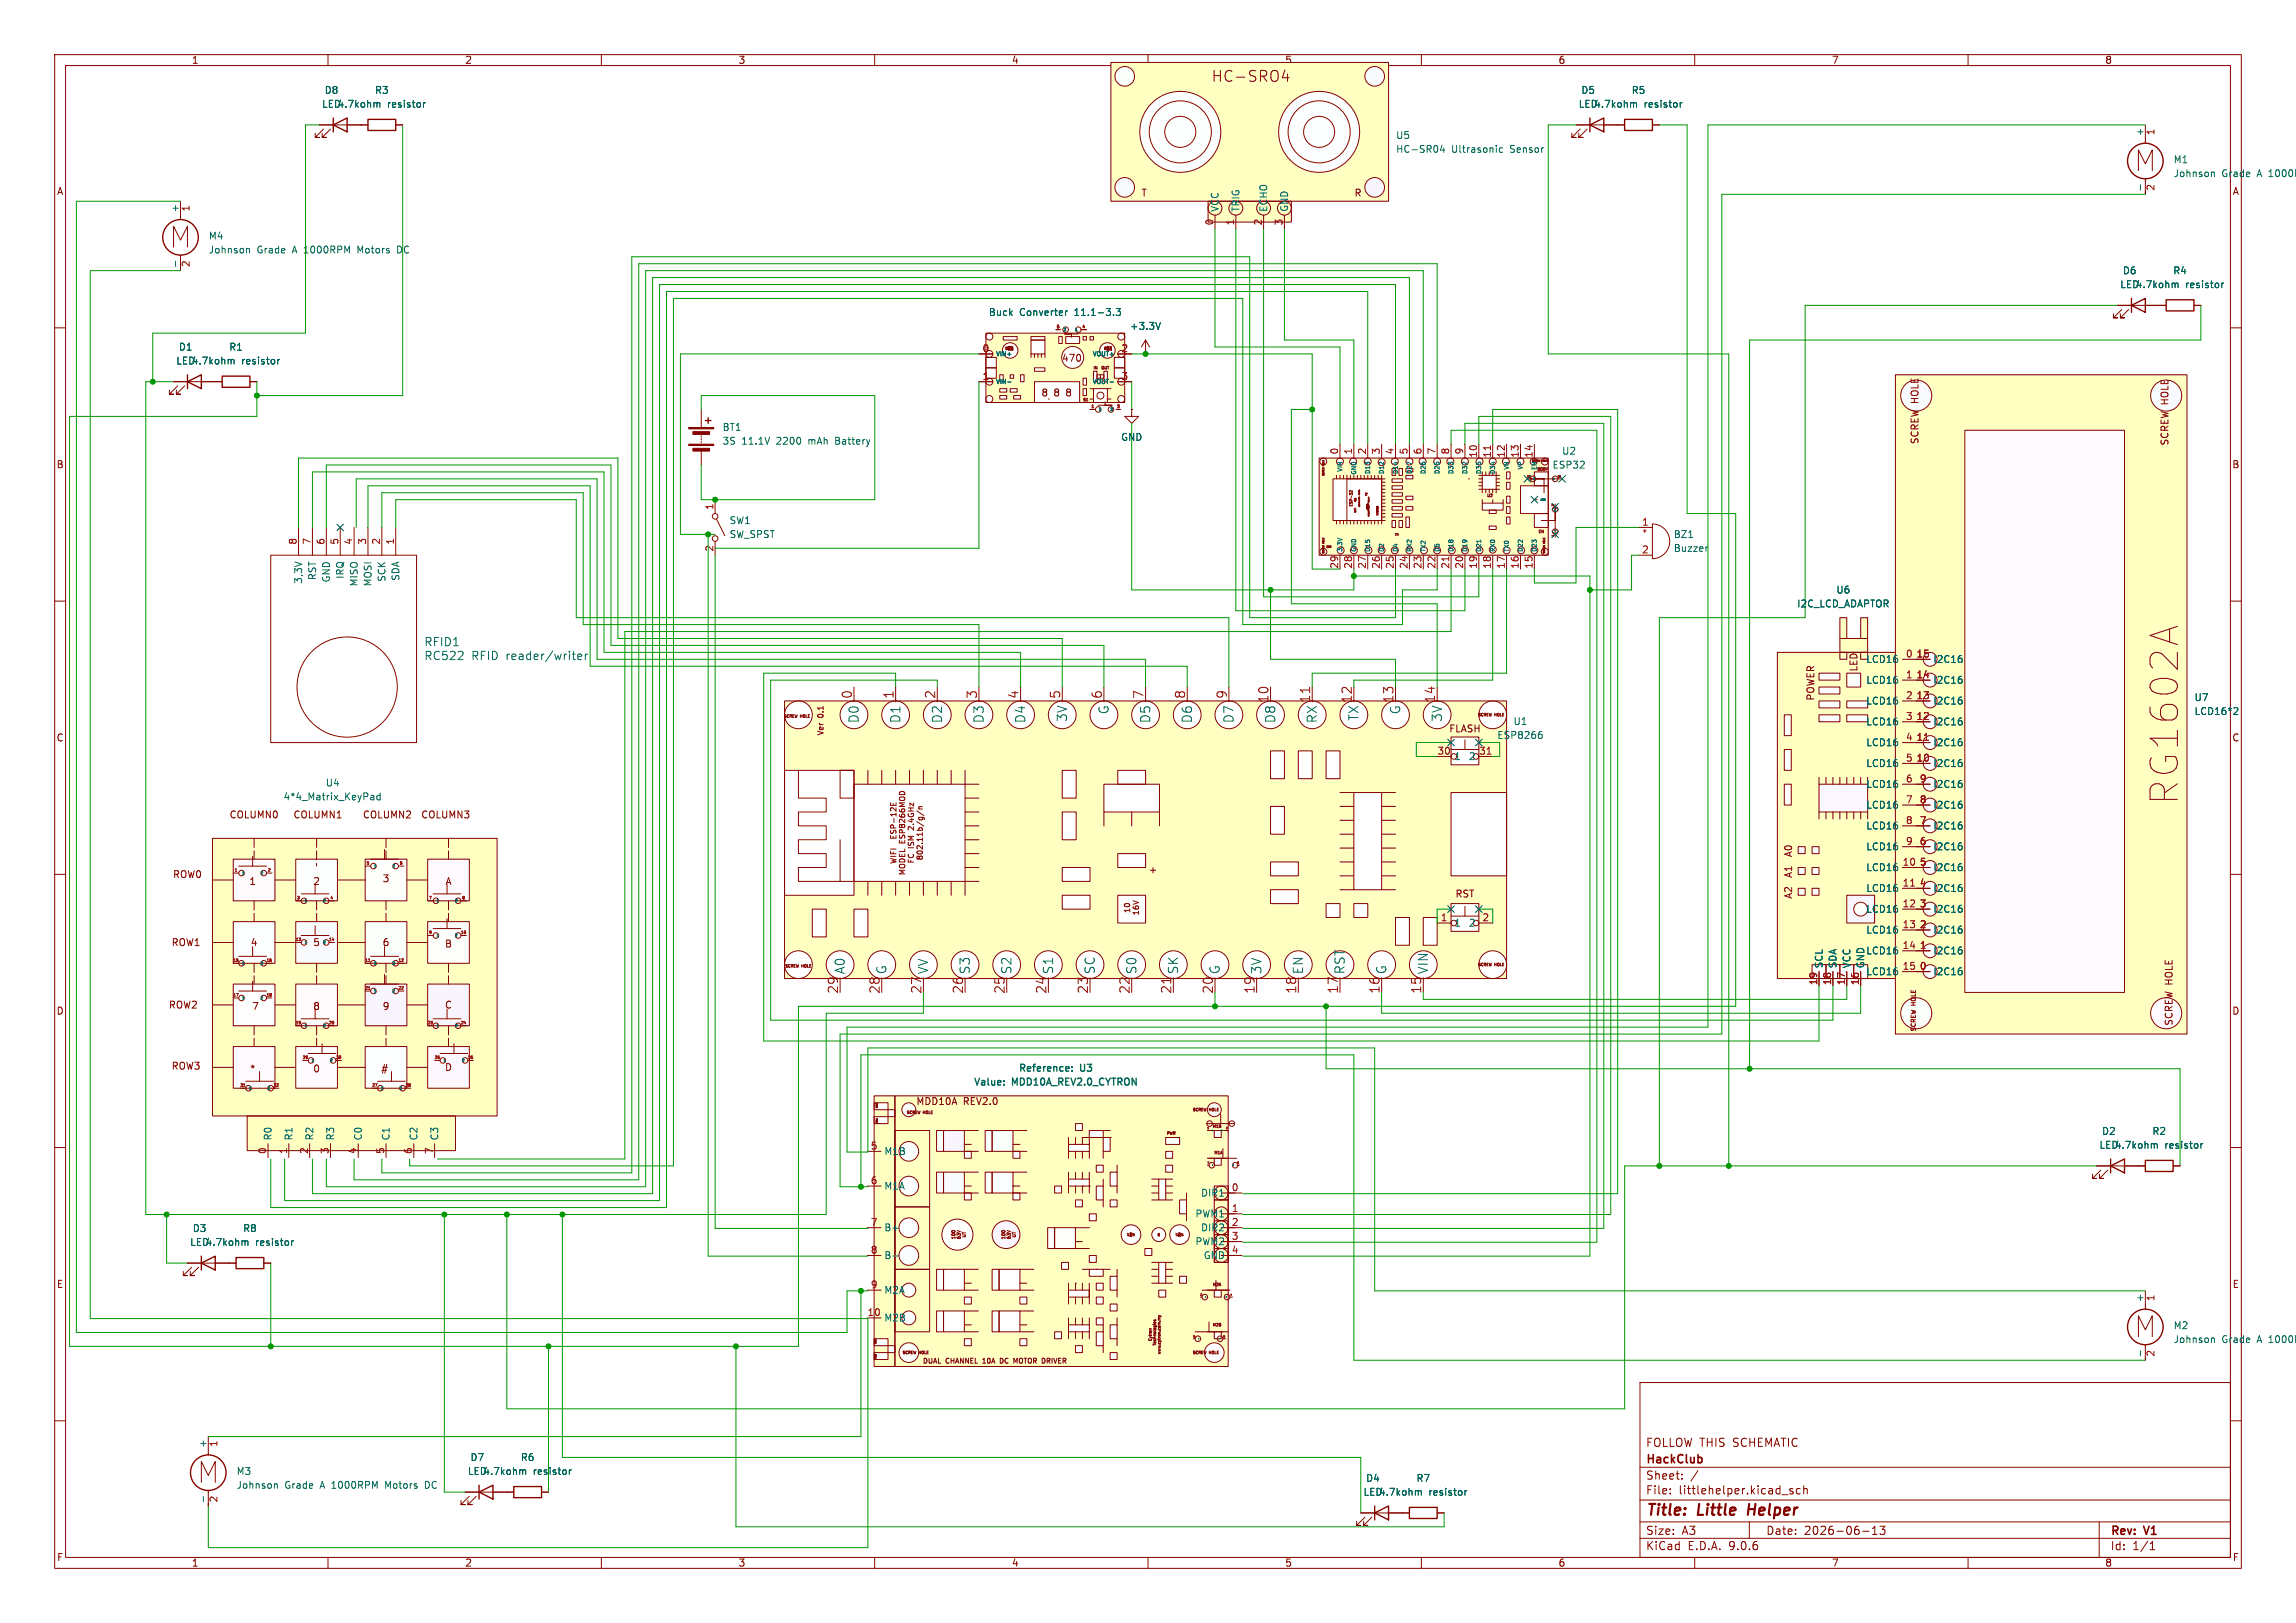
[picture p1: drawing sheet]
<svg xmlns="http://www.w3.org/2000/svg" width="420mm" height="297mm" viewBox="0 0 420 297" stroke-linecap="round" stroke-linejoin="round" font-family="sans-serif">
<defs><g id="words">
<text font-size="7" fill="#840000" x="398.7" y="147.2" transform="rotate(-90 398.7 147.2)">RG1602A</text>
<g font-size="2.8" fill="#840000">
<text x="221.6" y="15.2">HC-SRO4</text>
<text x="301" y="277.9">Title:</text>
<text x="310.6" y="277.9">Little</text>
<text x="320.6" y="277.9">Helper</text>
</g>
<g font-size="2.4" fill="#a90000">
<text x="156" y="127.9" transform="rotate(-90 156 127.9)">0</text>
<text x="163.6" y="127.9" transform="rotate(-90 163.6 127.9)">1</text>
<text x="171.2" y="127.9" transform="rotate(-90 171.2 127.9)">2</text>
<text x="178.8" y="127.9" transform="rotate(-90 178.8 127.9)">3</text>
<text x="186.4" y="127.9" transform="rotate(-90 186.4 127.9)">4</text>
<text x="194.1" y="127.9" transform="rotate(-90 194.1 127.9)">5</text>
<text x="201.7" y="127.9" transform="rotate(-90 201.7 127.9)">6</text>
<text x="209.3" y="127.9" transform="rotate(-90 209.3 127.9)">7</text>
<text x="216.9" y="127.9" transform="rotate(-90 216.9 127.9)">8</text>
<text x="224.5" y="127.9" transform="rotate(-90 224.5 127.9)">9</text>
<text x="232.2" y="128.8" transform="rotate(-90 232.2 128.8)">10</text>
<text x="239.8" y="128.8" transform="rotate(-90 239.8 128.8)">11</text>
<text x="247.4" y="128.8" transform="rotate(-90 247.4 128.8)">12</text>
<text x="255" y="128.8" transform="rotate(-90 255 128.8)">13</text>
<text x="262.6" y="128.8" transform="rotate(-90 262.6 128.8)">14</text>
<text x="162.4" y="178.4" transform="rotate(-90 162.4 178.4)">G</text>
<text x="223.3" y="178.4" transform="rotate(-90 223.3 178.4)">G</text>
<text x="253.8" y="178.4" transform="rotate(-90 253.8 178.4)">G</text>
<text x="153.4" y="181.9" transform="rotate(-90 153.4 181.9)">29</text>
<text x="161" y="181.9" transform="rotate(-90 161 181.9)">28</text>
<text x="168.7" y="181.9" transform="rotate(-90 168.7 181.9)">27</text>
<text x="176.3" y="181.9" transform="rotate(-90 176.3 181.9)">26</text>
<text x="183.9" y="181.9" transform="rotate(-90 183.9 181.9)">25</text>
<text x="191.5" y="181.9" transform="rotate(-90 191.5 181.9)">24</text>
<text x="199.1" y="181.9" transform="rotate(-90 199.1 181.9)">23</text>
<text x="206.8" y="181.9" transform="rotate(-90 206.8 181.9)">22</text>
<text x="214.4" y="181.9" transform="rotate(-90 214.4 181.9)">21</text>
<text x="222" y="181.9" transform="rotate(-90 222 181.9)">20</text>
<text x="229.6" y="181.9" transform="rotate(-90 229.6 181.9)">19</text>
<text x="237.2" y="181.9" transform="rotate(-90 237.2 181.9)">18</text>
<text x="244.9" y="181.9" transform="rotate(-90 244.9 181.9)">17</text>
<text x="252.5" y="181.9" transform="rotate(-90 252.5 181.9)">16</text>
<text x="260.1" y="181.9" transform="rotate(-90 260.1 181.9)">15</text>
</g>
<g font-size="2.4" fill="#006464">
<text x="203" y="130.8" transform="rotate(-90 203 130.8)">G</text>
<text x="248.7" y="132" transform="rotate(-90 248.7 132)">TX</text>
<text x="256.3" y="130.8" transform="rotate(-90 256.3 130.8)">G</text>
<text x="157.3" y="132.4" transform="rotate(-90 157.3 132.4)">D0</text>
<text x="164.9" y="132.4" transform="rotate(-90 164.9 132.4)">D1</text>
<text x="172.5" y="132.4" transform="rotate(-90 172.5 132.4)">D2</text>
<text x="180.1" y="132.4" transform="rotate(-90 180.1 132.4)">D3</text>
<text x="187.8" y="132.4" transform="rotate(-90 187.8 132.4)">D4</text>
<text x="195.4" y="132.1" transform="rotate(-90 195.4 132.1)">3V</text>
<text x="210.6" y="132.4" transform="rotate(-90 210.6 132.4)">D5</text>
<text x="218.2" y="132.4" transform="rotate(-90 218.2 132.4)">D6</text>
<text x="225.9" y="132.4" transform="rotate(-90 225.9 132.4)">D7</text>
<text x="233.5" y="132.4" transform="rotate(-90 233.5 132.4)">D8</text>
<text x="241.1" y="132.4" transform="rotate(-90 241.1 132.4)">RX</text>
<text x="264" y="132.1" transform="rotate(-90 264 132.1)">3V</text>
<text x="154.7" y="178.4" transform="rotate(-90 154.7 178.4)">A0</text>
<text x="170" y="178.4" transform="rotate(-90 170 178.4)">VV</text>
<text x="177.6" y="178.4" transform="rotate(-90 177.6 178.4)">S3</text>
<text x="185.2" y="178.4" transform="rotate(-90 185.2 178.4)">S2</text>
<text x="192.8" y="178.4" transform="rotate(-90 192.8 178.4)">S1</text>
<text x="200.5" y="178.4" transform="rotate(-90 200.5 178.4)">SC</text>
<text x="208.1" y="178.4" transform="rotate(-90 208.1 178.4)">S0</text>
<text x="215.7" y="178.4" transform="rotate(-90 215.7 178.4)">SK</text>
<text x="230.9" y="178.4" transform="rotate(-90 230.9 178.4)">3V</text>
<text x="238.6" y="178.4" transform="rotate(-90 238.6 178.4)">EN</text>
<text x="246.2" y="178.4" transform="rotate(-90 246.2 178.4)">RST</text>
<text x="261.4" y="178.4" transform="rotate(-90 261.4 178.4)">VIN</text>
</g>
<g font-size="2.1" fill="#006464">
<text x="77.5" y="118.5">RFID1</text>
<text x="77.5" y="121">RC522</text>
<text x="86.2" y="121">RFID reader/writer</text>
</g>
<g font-size="2.1" fill="#840000">
<text x="301" y="268.2">HackClub</text>
<text x="301" y="265">FOLLOW THIS SCHEMATIC</text>
<text x="301" y="273.7">File:</text>
<text x="301" y="271">Sheet:</text>
<text x="307.1" y="273.7">littlehelper.kicad_sch</text>
<text x="301" y="281.1">Size:</text>
<text x="307.6" y="281.1">A3</text>
<text x="323" y="281.1">Date:</text>
<text x="330" y="281.1">2026-06-13</text>
<text x="386" y="281.3">Rev:</text>
<text x="392.4" y="281.3">V1</text>
<text x="301" y="283.9">KiCad</text>
<text x="308.7" y="283.9">E.D.A.</text>
<text x="316.3" y="283.9">9.0.6</text>
<text x="386" y="283.9">Id:</text>
<text x="390.1" y="283.9">1/1</text>
</g>
<g font-size="1.8" fill="#840000">
<text x="35" y="11.9">1</text>
<text x="85" y="11.9">2</text>
<text x="135" y="11.9">3</text>
<text x="185" y="11.9">4</text>
<text x="235" y="11.9">5</text>
<text x="285" y="11.9">6</text>
<text x="335" y="11.9">7</text>
<text x="385" y="11.9">8</text>
<text x="10.3" y="35.9">A</text>
<text x="408.3" y="35.9">A</text>
<text x="208.7" y="36.2">T</text>
<text x="247.7" y="36.2">R</text>
<text x="194.2" y="66.4">470</text>
<text x="190.4" y="72.7">8</text>
<text x="192.8" y="72.7">8</text>
<text x="195.2" y="72.7">8</text>
<text x="351.1" y="81.4" transform="rotate(-90 351.1 81.4)">SCREW HOLE</text>
<text x="396.8" y="81.6" transform="rotate(-90 396.8 81.6)">SCREW HOLE</text>
<text x="10.3" y="85.9">B</text>
<text x="408.2" y="85.9">B</text>
<text x="340" y="123" transform="rotate(-90 340 123)">LED</text>
<text x="332.1" y="128.3" transform="rotate(-90 332.1 128.3)">POWER</text>
<text x="10.3" y="135.9">C</text>
<text x="265" y="134.2">FLASH</text>
<text x="408.2" y="135.9">C</text>
<text x="53.6" y="150">COLUMN1</text>
<text x="66.3" y="150">COLUMN2</text>
<text x="77" y="150">COLUMN3</text>
<text x="40.8" y="151">COLUMN0</text>
<text x="30.5" y="161.9">ROW0</text>
<text x="69.9" y="161.6">3</text>
<text x="211.7" y="160.1" transform="rotate(-90 211.7 160.1)">+</text>
<text x="328" y="157" transform="rotate(-90 328 157)">A0</text>
<text x="45.5" y="162.2">1</text>
<text x="57.2" y="162.2">2</text>
<text x="81.4" y="162.2">A</text>
<text x="266.1" y="164.4">RST</text>
<text x="328" y="164.6" transform="rotate(-90 328 164.6)">A2 A1</text>
<text x="30.8" y="173.3">ROW1</text>
<text x="45.8" y="173.3">4</text>
<text x="57.2" y="173.3">5</text>
<text x="69.9" y="173.3">6</text>
<text x="81.3" y="173.6">B</text>
<text x="10.3" y="185.9">D</text>
<text x="30.3" y="184.8">ROW2</text>
<text x="46" y="185">7</text>
<text x="57.2" y="185">8</text>
<text x="69.9" y="185">9</text>
<text x="81.3" y="184.8">C</text>
<text x="408.2" y="185.9">D</text>
<text x="397.6" y="187.8" transform="rotate(-90 397.6 187.8)">SCREW HOLE</text>
<text x="30.8" y="195.9">ROW3</text>
<text x="57.2" y="196.4">0</text>
<text x="69.1" y="196.4">#</text>
<text x="81.3" y="196.2">D</text>
<text x="167" y="202.4">MDD10A</text>
<text x="175.7" y="202.4">REV2.0</text>
<text x="10.3" y="235.9">E</text>
<text x="408.3" y="235.9">E</text>
<text x="10.3" y="285.9">F</text>
<text x="35" y="286.9">1</text>
<text x="85" y="286.9">2</text>
<text x="135" y="286.9">3</text>
<text x="185" y="286.9">4</text>
<text x="235" y="286.9">5</text>
<text x="285" y="286.9">6</text>
<text x="335" y="286.9">7</text>
<text x="385" y="286.9">8</text>
<text x="408.3" y="285.9">F</text>
</g>
<g font-size="1.8" fill="#006464">
<text x="59.3" y="17.4">D8</text>
<text x="68.5" y="17.4">R3</text>
<text x="289.2" y="17.4">D5</text>
<text x="298.4" y="17.4">R5</text>
<text x="58.8" y="19.9">LED4.7kohm</text>
<text x="70.9" y="19.9">resistor</text>
<text x="288.7" y="19.9">LED4.7kohm</text>
<text x="300.7" y="19.9">resistor</text>
<text x="255.3" y="28.2">HC-SR04</text>
<text x="255.3" y="25.6">U5</text>
<text x="265.5" y="28.2">Ultrasonic</text>
<text x="276.4" y="28.2">Sensor</text>
<text x="392.2" y="25" transform="rotate(-90 392.2 25)">+</text>
<text x="397.5" y="30.1">M1</text>
<text x="397.5" y="32.6">Johnson</text>
<text x="406.4" y="32.6">Grade</text>
<text x="413" y="32.6">A 1000RP</text>
<text x="32.8" y="39" transform="rotate(-90 32.8 39)">+</text>
<text x="223.1" y="38.9" transform="rotate(-90 223.1 38.9)">VCC</text>
<text x="226.9" y="38.9" transform="rotate(-90 226.9 38.9)">TRIG</text>
<text x="232" y="38.9" transform="rotate(-90 232 38.9)">ECHO</text>
<text x="235.8" y="38.9" transform="rotate(-90 235.8 38.9)">GND</text>
<text x="38.1" y="44">M4</text>
<text x="38.1" y="46.6">Johnson</text>
<text x="47" y="46.6">Grade</text>
<text x="53.6" y="46.6">A</text>
<text x="55.9" y="46.6">1000RPM</text>
<text x="65.9" y="46.6">Motors</text>
<text x="73.4" y="46.6">DC</text>
<text x="387.7" y="52.9">LED4.7kohm</text>
<text x="388.2" y="50.4">D6</text>
<text x="397.4" y="50.4">R4</text>
<text x="399.8" y="52.9">resistor</text>
<text x="180.8" y="58">Buck</text>
<text x="186.5" y="58">Converter</text>
<text x="196.7" y="58">11.1-3.3</text>
<text x="32.6" y="64.4">D1</text>
<text x="41.8" y="64.4">R1</text>
<text x="206.6" y="60.6">+3.3V</text>
<text x="32.1" y="66.9">LED4.7kohm</text>
<text x="44.2" y="66.9">resistor</text>
<text x="132.1" y="79">BT1</text>
<text x="132.1" y="81.6">3S</text>
<text x="135.7" y="81.6">11.1V</text>
<text x="142.2" y="81.6">2200</text>
<text x="148.2" y="81.6">mAh</text>
<text x="153.3" y="81.6">Battery</text>
<text x="205" y="80.9">GND</text>
<text x="285.6" y="83.4">U2</text>
<text x="283.9" y="85.9">ESP32</text>
<text x="133.4" y="98.7">SW_SPST</text>
<text x="133.4" y="96.1">SW1</text>
<text x="306.1" y="98.7">BZ1</text>
<text x="306.1" y="101.2">Buzzer</text>
<text x="55.5" y="106.9" transform="rotate(-90 55.5 106.9)">3,3V</text>
<text x="58" y="106.3" transform="rotate(-90 58 106.3)">RST</text>
<text x="60.6" y="106.7" transform="rotate(-90 60.6 106.7)">GND</text>
<text x="63.1" y="106" transform="rotate(-90 63.1 106)">IRQ</text>
<text x="65.6" y="107.4" transform="rotate(-90 65.6 107.4)">MISO</text>
<text x="68.2" y="107.4" transform="rotate(-90 68.2 107.4)">MOSI</text>
<text x="70.7" y="106.6" transform="rotate(-90 70.7 106.6)">SCK</text>
<text x="73.3" y="106.4" transform="rotate(-90 73.3 106.4)">SDA</text>
<text x="328.6" y="111.4">I2C_LCD_ADAPTOR</text>
<text x="335.8" y="108.8">U6</text>
<text x="341.3" y="121.5">LCD16</text>
<text x="341.3" y="125.3">LCD16</text>
<text x="353.6" y="125.3">I2C16</text>
<text x="353.6" y="121.5">I2C16</text>
<text x="341.3" y="129.1">LCD16</text>
<text x="353.6" y="129.1">I2C16</text>
<text x="401.3" y="128.5">U7</text>
<text x="401.3" y="131">LCD16*2</text>
<text x="273.8" y="135.4">ESP8266</text>
<text x="276.8" y="132.9">U1</text>
<text x="341.3" y="132.9">LCD16</text>
<text x="341.3" y="136.8">LCD16</text>
<text x="353.6" y="136.8">I2C16</text>
<text x="353.6" y="132.9">I2C16</text>
<text x="265.9" y="139.3">1</text>
<text x="268.6" y="139.3">2</text>
<text x="341.3" y="140.6">LCD16</text>
<text x="353.6" y="140.6">I2C16</text>
<text x="51.8" y="146.7">4*4_Matrix_KeyPad</text>
<text x="59.5" y="144.1">U4</text>
<text x="341.3" y="144.4">LCD16</text>
<text x="341.3" y="148.2">LCD16</text>
<text x="353.6" y="148.2">I2C16</text>
<text x="353.6" y="144.4">I2C16</text>
<text x="341.3" y="152">LCD16</text>
<text x="341.3" y="155.8">LCD16</text>
<text x="353.6" y="155.8">I2C16</text>
<text x="353.6" y="152">I2C16</text>
<text x="341.3" y="159.6">LCD16</text>
<text x="353.6" y="159.6">I2C16</text>
<text x="341.3" y="163.4">LCD16</text>
<text x="341.3" y="167.2">LCD16</text>
<text x="353.6" y="167.2">I2C16</text>
<text x="353.6" y="163.4">I2C16</text>
<text x="265.9" y="169.8">1</text>
<text x="268.6" y="169.8">2</text>
<text x="341.3" y="171">LCD16</text>
<text x="353.6" y="171">I2C16</text>
<text x="333.6" y="177.3" transform="rotate(-90 333.6 177.3)">SCL</text>
<text x="336.1" y="177.3" transform="rotate(-90 336.1 177.3)">SDA</text>
<text x="338.7" y="177.3" transform="rotate(-90 338.7 177.3)">VCC</text>
<text x="341.2" y="177.3" transform="rotate(-90 341.2 177.3)">GND</text>
<text x="341.3" y="174.9">LCD16</text>
<text x="341.3" y="178.7">LCD16</text>
<text x="353.6" y="178.7">I2C16</text>
<text x="353.6" y="174.9">I2C16</text>
<text x="186.2" y="196.5">Reference:</text>
<text x="197.6" y="196.5">U3</text>
<text x="177.9" y="199">Value:</text>
<text x="185.2" y="199">MDD10A_REV2.0_CYTRON</text>
<text x="49.9" y="208.8" transform="rotate(-90 49.9 208.8)">R0</text>
<text x="53.7" y="208.8" transform="rotate(-90 53.7 208.8)">R1</text>
<text x="57.5" y="208.8" transform="rotate(-90 57.5 208.8)">R2</text>
<text x="61.3" y="208.8" transform="rotate(-90 61.3 208.8)">R3</text>
<text x="66.4" y="208.8" transform="rotate(-90 66.4 208.8)">C0</text>
<text x="71.5" y="208.8" transform="rotate(-90 71.5 208.8)">C1</text>
<text x="76.6" y="208.8" transform="rotate(-90 76.6 208.8)">C2</text>
<text x="80.4" y="208.8" transform="rotate(-90 80.4 208.8)">C3</text>
<text x="384.4" y="207.9">D2</text>
<text x="393.6" y="207.9">R2</text>
<text x="161.7" y="211.6">M1B</text>
<text x="383.9" y="210.4">LED4.7kohm</text>
<text x="396" y="210.4">resistor</text>
<text x="161.7" y="217.9">M1A</text>
<text x="219.6" y="219.2">DIR1</text>
<text x="35.2" y="225.7">D3</text>
<text x="44.4" y="225.7">R8</text>
<text x="161.7" y="225.5">B+</text>
<text x="218.6" y="223">PWM1</text>
<text x="219.6" y="225.5">DIR2</text>
<text x="34.7" y="228.2">LED4.7kohm</text>
<text x="46.7" y="228.2">resistor</text>
<text x="161.7" y="230.6">B-</text>
<text x="218.6" y="228.1">PWM2</text>
<text x="220.1" y="230.6">GND</text>
<text x="161.7" y="237">M2A</text>
<text x="392.2" y="238.4" transform="rotate(-90 392.2 238.4)">+</text>
<text x="161.7" y="242">M2B</text>
<text x="397.5" y="243.4">M2</text>
<text x="397.5" y="246">Johnson</text>
<text x="406.4" y="246">Grade</text>
<text x="413" y="246">A 1000RP</text>
<text x="37.8" y="265" transform="rotate(-90 37.8 265)">+</text>
<text x="86" y="267.6">D7</text>
<text x="95.2" y="267.6">R6</text>
<text x="43.2" y="270.1">M3</text>
<text x="43.2" y="272.6">Johnson</text>
<text x="52.1" y="272.6">Grade</text>
<text x="58.7" y="272.6">A 1000RPM</text>
<text x="71" y="272.6">Motors</text>
<text x="78.4" y="272.6">DC</text>
<text x="85.5" y="270.1">LED4.7kohm</text>
<text x="97.5" y="270.1">resistor</text>
<text x="249.3" y="273.9">LED4.7kohm</text>
<text x="249.8" y="271.4">D4</text>
<text x="259" y="271.4">R7</text>
<text x="261.4" y="273.9">resistor</text>
</g>
<g font-size="1.8" fill="#a90000">
<text x="394.4" y="24.8" transform="rotate(-90 394.4 24.8)">1</text>
<text x="394.4" y="35" transform="rotate(-90 394.4 35)">2</text>
<text x="35" y="38.8" transform="rotate(-90 35 38.8)">1</text>
<text x="222" y="41.3" transform="rotate(-90 222 41.3)">0</text>
<text x="225.8" y="41.3" transform="rotate(-90 225.8 41.3)">1</text>
<text x="230.9" y="41.3" transform="rotate(-90 230.9 41.3)">2</text>
<text x="234.7" y="41.3" transform="rotate(-90 234.7 41.3)">3</text>
<text x="35" y="49" transform="rotate(-90 35 49)">2</text>
<text x="179.6" y="64.5">0</text>
<text x="205" y="64.5">2</text>
<text x="179.6" y="69.6">1</text>
<text x="205" y="69.6">3</text>
<text x="244.9" y="83.3" transform="rotate(-90 244.9 83.3)">0</text>
<text x="247.4" y="83.3" transform="rotate(-90 247.4 83.3)">1</text>
<text x="249.9" y="83.3" transform="rotate(-90 249.9 83.3)">2</text>
<text x="252.5" y="83.3" transform="rotate(-90 252.5 83.3)">3</text>
<text x="255" y="83.3" transform="rotate(-90 255 83.3)">4</text>
<text x="257.6" y="83.3" transform="rotate(-90 257.6 83.3)">5</text>
<text x="260.1" y="83.3" transform="rotate(-90 260.1 83.3)">6</text>
<text x="262.6" y="83.3" transform="rotate(-90 262.6 83.3)">7</text>
<text x="265.2" y="83.3" transform="rotate(-90 265.2 83.3)">8</text>
<text x="267.7" y="83.3" transform="rotate(-90 267.7 83.3)">9</text>
<text x="270.3" y="83.9" transform="rotate(-90 270.3 83.9)">10</text>
<text x="272.8" y="83.9" transform="rotate(-90 272.8 83.9)">11</text>
<text x="275.3" y="83.9" transform="rotate(-90 275.3 83.9)">12</text>
<text x="277.9" y="83.9" transform="rotate(-90 277.9 83.9)">13</text>
<text x="280.4" y="83.9" transform="rotate(-90 280.4 83.9)">14</text>
<text x="130.6" y="93.4" transform="rotate(-90 130.6 93.4)">1</text>
<text x="54.4" y="99.8" transform="rotate(-90 54.4 99.8)">8</text>
<text x="56.9" y="99.8" transform="rotate(-90 56.9 99.8)">7</text>
<text x="59.4" y="99.8" transform="rotate(-90 59.4 99.8)">6</text>
<text x="62" y="99.8" transform="rotate(-90 62 99.8)">5</text>
<text x="64.5" y="99.8" transform="rotate(-90 64.5 99.8)">4</text>
<text x="67.1" y="99.8" transform="rotate(-90 67.1 99.8)">3</text>
<text x="69.6" y="99.8" transform="rotate(-90 69.6 99.8)">2</text>
<text x="72.1" y="99.8" transform="rotate(-90 72.1 99.8)">1</text>
<text x="130.6" y="101" transform="rotate(-90 130.6 101)">2</text>
<text x="300.3" y="96.3">1</text>
<text x="300.3" y="101.3">2</text>
<text x="244.9" y="104.2" transform="rotate(-90 244.9 104.2)">29</text>
<text x="247.4" y="104.2" transform="rotate(-90 247.4 104.2)">28</text>
<text x="249.9" y="104.2" transform="rotate(-90 249.9 104.2)">27</text>
<text x="252.5" y="104.2" transform="rotate(-90 252.5 104.2)">26</text>
<text x="255" y="104.2" transform="rotate(-90 255 104.2)">25</text>
<text x="257.6" y="104.2" transform="rotate(-90 257.6 104.2)">24</text>
<text x="260.1" y="104.2" transform="rotate(-90 260.1 104.2)">23</text>
<text x="262.6" y="104.2" transform="rotate(-90 262.6 104.2)">22</text>
<text x="265.2" y="104.2" transform="rotate(-90 265.2 104.2)">21</text>
<text x="267.7" y="104.2" transform="rotate(-90 267.7 104.2)">20</text>
<text x="270.3" y="104.2" transform="rotate(-90 270.3 104.2)">19</text>
<text x="272.8" y="104.2" transform="rotate(-90 272.8 104.2)">18</text>
<text x="275.3" y="104.2" transform="rotate(-90 275.3 104.2)">17</text>
<text x="277.9" y="104.2" transform="rotate(-90 277.9 104.2)">16</text>
<text x="280.4" y="104.2" transform="rotate(-90 280.4 104.2)">15</text>
<text x="348.5" y="120.4">0</text>
<text x="348.5" y="124.2">1</text>
<text x="350.5" y="124.2">14</text>
<text x="350.5" y="120.4">15</text>
<text x="348.5" y="128">2</text>
<text x="348.5" y="131.8">3</text>
<text x="350.5" y="131.8">12</text>
<text x="350.5" y="128">13</text>
<text x="348.5" y="135.6">4</text>
<text x="350.5" y="135.6">11</text>
<text x="262.8" y="138.2">30</text>
<text x="270.5" y="138.2">31</text>
<text x="348.5" y="139.4">5</text>
<text x="348.5" y="143.3">6</text>
<text x="350.5" y="139.4">10</text>
<text x="351.1" y="143.3">9</text>
<text x="348.5" y="147.1">7</text>
<text x="351.1" y="147.1">8</text>
<text x="348.5" y="150.9">8</text>
<text x="348.5" y="154.7">9</text>
<text x="351.1" y="154.7">6</text>
<text x="351.1" y="150.9">7</text>
<text x="347.9" y="158.5">10</text>
<text x="351.1" y="158.5">5</text>
<text x="347.9" y="162.3">11</text>
<text x="347.9" y="166.1">12</text>
<text x="351.1" y="166.1">3</text>
<text x="351.1" y="162.3">4</text>
<text x="263.5" y="168.7">1</text>
<text x="271.1" y="168.7">2</text>
<text x="347.9" y="169.9">13</text>
<text x="347.9" y="173.7">14</text>
<text x="351.1" y="173.7">1</text>
<text x="351.1" y="169.9">2</text>
<text x="347.9" y="177.5">15</text>
<text x="351.1" y="177.5">0</text>
<text x="332.5" y="180.4" transform="rotate(-90 332.5 180.4)">19</text>
<text x="335" y="180.4" transform="rotate(-90 335 180.4)">18</text>
<text x="337.6" y="180.4" transform="rotate(-90 337.6 180.4)">17</text>
<text x="340.1" y="180.4" transform="rotate(-90 340.1 180.4)">16</text>
<text x="48.8" y="211.3" transform="rotate(-90 48.8 211.3)">0</text>
<text x="52.6" y="211.3" transform="rotate(-90 52.6 211.3)">1</text>
<text x="56.4" y="211.3" transform="rotate(-90 56.4 211.3)">2</text>
<text x="60.2" y="211.3" transform="rotate(-90 60.2 211.3)">3</text>
<text x="65.3" y="211.3" transform="rotate(-90 65.3 211.3)">4</text>
<text x="70.4" y="211.3" transform="rotate(-90 70.4 211.3)">5</text>
<text x="75.4" y="211.3" transform="rotate(-90 75.4 211.3)">6</text>
<text x="79.2" y="211.3" transform="rotate(-90 79.2 211.3)">7</text>
<text x="159.2" y="210.4">5</text>
<text x="159.2" y="216.8">6</text>
<text x="225.2" y="218.1">0</text>
<text x="225.2" y="221.9">1</text>
<text x="159.2" y="224.4">7</text>
<text x="225.2" y="224.4">2</text>
<text x="225.2" y="226.9">3</text>
<text x="159.2" y="229.5">8</text>
<text x="225.2" y="229.5">4</text>
<text x="159.2" y="235.8">9</text>
<text x="394.4" y="238.2" transform="rotate(-90 394.4 238.2)">1</text>
<text x="158.6" y="240.9">10</text>
<text x="394.4" y="248.4" transform="rotate(-90 394.4 248.4)">2</text>
<text x="40.1" y="264.9" transform="rotate(-90 40.1 264.9)">1</text>
<text x="40.1" y="275" transform="rotate(-90 40.1 275)">2</text>
</g>
<g font-size="1.4" fill="#840000">
<text x="150.8" y="131.3" transform="rotate(-90 150.8 131.3)">0.1</text>
<text x="150.8" y="134.7" transform="rotate(-90 150.8 134.7)">Ver</text>
<text x="166.6" y="145.6" transform="rotate(-90 166.6 145.6)">ISM</text>
</g>
<g font-size="1.3" fill="#840000">
<text x="168.7" y="249.7">DUAL</text>
<text x="173" y="249.7">CHANNEL</text>
<text x="180" y="249.7">10A</text>
<text x="183.5" y="249.7">DC</text>
<text x="186.2" y="249.7">MOTOR DRIVER</text>
</g>
<g font-size="1.1" fill="#006464">
<text x="182.1" y="65.4">VIN+</text>
<text x="199.7" y="65.4">VOUT+</text>
<text x="182.1" y="70.5">VIN-</text>
<text x="199.7" y="70.5">VOUT-</text>
<text x="245.7" y="86.5" transform="rotate(-90 245.7 86.5)">VIN</text>
<text x="248.3" y="87.1" transform="rotate(-90 248.3 87.1)">GND</text>
<text x="250.8" y="86.9" transform="rotate(-90 250.8 86.9)">D13</text>
<text x="253.4" y="86.9" transform="rotate(-90 253.4 86.9)">D12</text>
<text x="255.9" y="86.9" transform="rotate(-90 255.9 86.9)">D14</text>
<text x="258.4" y="86.9" transform="rotate(-90 258.4 86.9)">D27</text>
<text x="261" y="86.9" transform="rotate(-90 261 86.9)">D26</text>
<text x="263.5" y="86.9" transform="rotate(-90 263.5 86.9)">D25</text>
<text x="266.1" y="86.9" transform="rotate(-90 266.1 86.9)">D33</text>
<text x="268.6" y="86.9" transform="rotate(-90 268.6 86.9)">D32</text>
<text x="271.1" y="86.9" transform="rotate(-90 271.1 86.9)">D35</text>
<text x="273.7" y="86.9" transform="rotate(-90 273.7 86.9)">D34</text>
<text x="276.2" y="86.1" transform="rotate(-90 276.2 86.1)">VN</text>
<text x="278.8" y="86.1" transform="rotate(-90 278.8 86.1)">VP</text>
<text x="281.3" y="86.2" transform="rotate(-90 281.3 86.2)">EN</text>
<text x="245.7" y="101.1" transform="rotate(-90 245.7 101.1)">3.3V</text>
<text x="248.3" y="101.1" transform="rotate(-90 248.3 101.1)">GND</text>
<text x="250.8" y="101.1" transform="rotate(-90 250.8 101.1)">D15</text>
<text x="253.4" y="101.1" transform="rotate(-90 253.4 101.1)">D2</text>
<text x="255.9" y="101.1" transform="rotate(-90 255.9 101.1)">D4</text>
<text x="258.4" y="101.1" transform="rotate(-90 258.4 101.1)">RX2</text>
<text x="261" y="101.1" transform="rotate(-90 261 101.1)">TX2</text>
<text x="263.5" y="101.1" transform="rotate(-90 263.5 101.1)">D5</text>
<text x="266.1" y="101.1" transform="rotate(-90 266.1 101.1)">D18</text>
<text x="268.6" y="101.1" transform="rotate(-90 268.6 101.1)">D19</text>
<text x="271.1" y="101.1" transform="rotate(-90 271.1 101.1)">D21</text>
<text x="273.7" y="101.1" transform="rotate(-90 273.7 101.1)">RX0</text>
<text x="276.2" y="101.1" transform="rotate(-90 276.2 101.1)">TX0</text>
<text x="278.8" y="101.1" transform="rotate(-90 278.8 101.1)">D22</text>
<text x="281.3" y="101.1" transform="rotate(-90 281.3 101.1)">D23</text>
</g>
<text font-size="1.1" fill="#840000" x="350.6" y="188.9" transform="rotate(-90 350.6 188.9)">SCREW HOLE</text>
<g font-size=".7" fill="#a90000">
<text x="193.1" y="60.1">5</text>
<text x="197.8" y="60.1">4</text>
<text x="199.5" y="74.7">1</text>
<text x="204.2" y="74.7">2</text>
<text x="42.8" y="159.5">1</text>
<text x="48.8" y="159.5">2</text>
<text x="66.9" y="158.2">5</text>
<text x="73" y="158.2">6</text>
<text x="54.2" y="164.6">3</text>
<text x="60.3" y="164.6">4</text>
<text x="78.3" y="164.6">7</text>
<text x="84.4" y="164.6">8</text>
<text x="53.9" y="172.2">13</text>
<text x="60" y="172.2">14</text>
<text x="78.3" y="170.9">9</text>
<text x="84.2" y="170.9">10</text>
<text x="42.5" y="176">15</text>
<text x="48.6" y="176">16</text>
<text x="66.6" y="176">11</text>
<text x="72.7" y="176">12</text>
<text x="42.5" y="182.4">17</text>
<text x="48.6" y="182.4">18</text>
<text x="66.6" y="181.1">21</text>
<text x="72.7" y="181.1">22</text>
<text x="53.9" y="187.5">19</text>
<text x="60" y="187.5">20</text>
<text x="78.1" y="187.5">23</text>
<text x="84.2" y="187.5">24</text>
<text x="55.2" y="193.8">29</text>
<text x="61.3" y="193.8">30</text>
<text x="79.3" y="193.8">25</text>
<text x="85.4" y="193.8">26</text>
<text x="43.8" y="198.9">31</text>
<text x="49.9" y="198.9">32</text>
<text x="67.9" y="198.9">27</text>
<text x="74" y="198.9">28</text>
</g>
<g font-size=".7" fill="#006464">
<text x="194.5" y="60.8">2</text>
<text x="196.4" y="60.8">1</text>
<text x="200.9" y="75.4">1</text>
<text x="202.9" y="75.4">2</text>
<text x="44.2" y="160.2">1</text>
<text x="47.4" y="160.2">2</text>
<text x="68.3" y="159">1</text>
<text x="71.5" y="159">2</text>
<text x="55.6" y="165.3">1</text>
<text x="58.8" y="165.3">2</text>
<text x="79.7" y="165.3">1</text>
<text x="83" y="165.3">2</text>
<text x="55.6" y="172.9">1</text>
<text x="58.8" y="172.9">2</text>
<text x="79.7" y="171.7">1</text>
<text x="83" y="171.7">2</text>
<text x="44.2" y="176.8">1</text>
<text x="47.4" y="176.8">2</text>
<text x="68.3" y="176.8">1</text>
<text x="71.5" y="176.8">2</text>
<text x="44.2" y="183.1">1</text>
<text x="47.4" y="183.1">2</text>
<text x="68.3" y="181.8">1</text>
<text x="71.5" y="181.8">2</text>
<text x="55.6" y="188.2">1</text>
<text x="58.8" y="188.2">2</text>
<text x="79.7" y="188.2">1</text>
<text x="83" y="188.2">2</text>
<text x="56.9" y="194.5">1</text>
<text x="60.1" y="194.5">2</text>
<text x="81" y="194.5">1</text>
<text x="84.2" y="194.5">2</text>
<text x="45.4" y="199.6">1</text>
<text x="48.7" y="199.6">2</text>
<text x="69.6" y="199.6">1</text>
<text x="72.8" y="199.6">2</text>
<text x="221.5" y="206.6">M1B</text>
</g>
<g font-size=".7" fill="#840000">
<text x="201.3" y="67.8">OUT</text>
<text x="198" y="73.6">S1</text>
<text x="281" y="86.3">BODY</text>
<text x="247.6" y="92.9" transform="rotate(-90 247.6 92.9)">ESP-32</text>
<text x="271.9" y="91.2">U2</text>
<text x="256" y="98.2" transform="rotate(-90 256 98.2)">D</text>
<text x="281.3" y="97.8">EN</text>
<text x="143.2" y="131.5">SCREW</text>
<text x="146.5" y="131.5">HOLE</text>
<text x="270.2" y="131.3">SCREW</text>
<text x="273.5" y="131.3">HOLE</text>
<text x="143.5" y="177.3">SCREW</text>
<text x="146.7" y="177.3">HOLE</text>
<text x="270.2" y="177">SCREW</text>
<text x="273.5" y="177">HOLE</text>
<text x="218" y="203.6">SCREW</text>
<text x="221.3" y="203.6">HOLE</text>
<text x="165.7" y="204.1">SCREW</text>
<text x="168.9" y="204.1">HOLE</text>
<text x="213.3" y="207.9">PWR</text>
<text x="221.8" y="211.4">M1A</text>
<text x="221.7" y="235.6">M2A</text>
<text x="221.5" y="242.9">M2B</text>
<text x="164.9" y="248">SCREW</text>
<text x="168.2" y="248">HOLE</text>
<text x="218" y="248">SCREW</text>
<text x="221.3" y="248">HOLE</text>
</g>
<g font-size=".4" fill="#840000">
<text x="242.4" y="87.2" transform="rotate(-90 242.4 87.2)">SCREW</text>
<text x="242.4" y="85.1" transform="rotate(-90 242.4 85.1)">HOLE</text>
<text x="280.1" y="84.7">SCREW</text>
<text x="282.2" y="84.7">HOLE</text>
<text x="250.3" y="90.9" transform="rotate(-90 250.3 90.9)">FC</text>
<text x="252.3" y="94.7" transform="rotate(-90 252.3 94.7)">XXSR69</text>
<text x="242.4" y="101.5" transform="rotate(-90 242.4 101.5)">SCREW</text>
<text x="242.4" y="99.3" transform="rotate(-90 242.4 99.3)">HOLE</text>
<text x="242.5" y="100.5">220</text>
<text x="282.8" y="101.5" transform="rotate(-90 282.8 101.5)">SCREW</text>
<text x="282.8" y="99.3" transform="rotate(-90 282.8 99.3)">HOLE</text>
<text x="160.5" y="249.1" transform="rotate(-90 160.5 249.1)">M2B</text>
<text x="160.5" y="246.1" transform="rotate(-90 160.5 246.1)">M2A</text>
</g>
<g font-size=".4" fill="#a90000">
<text x="279.2" y="87.4">31</text>
<text x="284.7" y="87.4">30</text>
<text x="284.2" y="92.8" transform="rotate(-90 284.2 92.8)">2</text>
<text x="284.2" y="98.4" transform="rotate(-90 284.2 98.4)">1</text>
<text x="220.7" y="206.6">1</text>
<text x="224.1" y="206.6">2</text>
<text x="226.1" y="213">8</text>
<text x="219.4" y="237.1">3</text>
<text x="224.9" y="237.1">4</text>
<text x="218.1" y="244.7">5</text>
<text x="223.6" y="244.7">6</text>
</g>
<g font-size=".4" fill="#006464">
<text x="280.4" y="88">2</text>
<text x="281.7" y="91.8">USB</text>
</g>
<text font-size=".3" fill="#840000" x="212.3" y="226.4" transform="rotate(-90 212.3 226.4)">331</text>
</g></defs>
<g fill="none" stroke="#840000" stroke-width=".18">
<path d="M10 10h400v277h-400zM12 12h396v273h-396zM60 10v2M110 10v2M160 10v2M210 10v2M260 10v2M310 10v2M360 10v2M10 60h2M408 60h2M10 110h2"/>
<path d="M408 110h2M10 160h2M408 160h2M10 210h2M408 210h2M300 253h108v32h-108zM10 260h2M92.7 273h1.3M99.1 273h1.2M300 278.5h108M300 274.5h108M300 268.5h108"/>
<path d="M305.5 273.2v.2M305.5 272.5v.1M307.7 270.5v.2M307.7 269.8v.1M310.6 269.1l-1.3 1.9M320 278.5v3M325.9 273.5h1.2M327.9 272.5l-.3-.1-.2 .2v.2l.5 .2v.3h-.5M329.3 272.5l-.4-.1-.3 .3v.4l.1 .2h.6M329.9 272.5l.3-.1 .3 .1 .1 .9M329.9 271.9v1.5M342.5 279.7l.4-.4v1.5"/>
<path d="M343.9 279.3h.9l-.5 .6 .4 .1v.6l-.2 .2h-.4l-.2-.2M384 278.5v6.5M408 260h2M60 285v2M110 285v2M160 285v2M210 285v2M260 285v2M300 281.5h108M310 285v2M340.7 280.2h1.2M342.5 280.8h.9"/>
<path d="M360 285v2M393.3 283.6h.9M393.3 282.5l.4-.4v1.5"/>
</g>
<path d="M320 275.2l-.3 2" fill="none" stroke="#840000" stroke-width=".4"/>
<path d="M311.3 266.8v.7" fill="none" stroke="#840000" stroke-width=".3"/>
<path d="M94 272h5.1v2.1h-5.1z" fill="none" stroke="#840000" stroke-width=".25"/>
<path d="M95.6 269v.2M95.6 269.2v.6M95.6 269.2l.2-.2h.3l.1 .8M104.1 269v.8M104.5 269l-.4 .2" fill="none" stroke="#006464" stroke-width=".18"/>
<g fill="#ffffc2">
<path d="M340.4 113h1.2v3.8h-1.2z"/>
<path d="M336.5 113h1.3v3.8h-1.3z"/>
<path d="M336.5 116.8h5.1v2.6h-5.1z"/>
<path d="M325.1 119.4h24.1v59.7h-24.1z"/>
</g>
<circle cx="348" cy="120.6" r="1.27" fill="#fefdff" stroke="#fefdff" stroke-width=".18"/>
<path d="M337.8 123.2h2.6v2.5h-2.6z" fill="#f7fff9"/>
<path d="M332.7 123.2h3.8v1.3h-3.8z" fill="#fffcfe"/>
<circle cx="348" cy="124.5" r="1.27" fill="#fcfdff" stroke="#fcfdff" stroke-width=".18"/>
<path d="M332.7 125.7h3.8v1.3h-3.8z" fill="#fffbff"/>
<circle cx="348" cy="128.3" r="1.27" fill="#f9fff6" stroke="#f9fff6" stroke-width=".18"/>
<path d="M337.8 128.3h3.8v1.2h-3.8z" fill="#fcfdff"/>
<path d="M332.7 128.3h3.8v1.2h-3.8z" fill="#fbfdff"/>
<path d="M337.8 130.8h3.8v1.3h-3.8z" fill="#fffefc"/>
<path d="M332.7 130.8h3.8v1.3h-3.8z" fill="#fcfdff"/>
<path d="M326.4 130.8h1.3v3.8h-1.3z" fill="#fffefc"/>
<circle cx="348" cy="132.1" r="1.27" fill="#fafbff" stroke="#fafbff" stroke-width=".18"/>
<circle cx="348" cy="135.9" r="1.27" fill="#fafff9" stroke="#fafff9" stroke-width=".18"/>
<path d="M326.4 137.2h1.3v3.8h-1.3z" fill="#fcfdff"/>
<circle cx="348" cy="139.7" r="1.27" fill="#f9fdff" stroke="#f9fdff" stroke-width=".18"/>
<circle cx="348" cy="143.5" r="1.27" fill="#fefffd" stroke="#fefffd" stroke-width=".18"/>
<path d="M332.7 143.5h8.9v5.1h-8.9z" fill="#fdf8ff"/>
<path d="M326.4 143.5h1.3v3.8h-1.3z" fill="#fffcfe"/>
<circle cx="348" cy="147.3" r="1.27" fill="#fbfff8" stroke="#fbfff8" stroke-width=".18"/>
<circle cx="348" cy="151.1" r="1.27" fill="#fbfffd" stroke="#fbfffd" stroke-width=".18"/>
<circle cx="348" cy="154.9" r="1.27" fill="#fcfaff" stroke="#fcfaff" stroke-width=".18"/>
<path d="M331.5 154.9h1.2v1.3h-1.2z" fill="#fdfffb"/>
<path d="M328.9 154.9h1.3v1.3h-1.3z" fill="#f5f7ff"/>
<circle cx="348" cy="158.7" r="1.27" fill="#fafff9" stroke="#fafff9" stroke-width=".18"/>
<path d="M331.5 158.8h1.2v1.2h-1.2z" fill="#fffbff"/>
<path d="M328.9 158.8h1.3v1.2h-1.3z" fill="#faf9ff"/>
<circle cx="348" cy="162.6" r="1.27" fill="#fff" stroke="#fff" stroke-width=".18"/>
<path d="M331.5 162.6h1.2v1.2h-1.2z" fill="#fffcf6"/>
<path d="M328.9 162.6h1.3v1.2h-1.3z" fill="#f6fff7"/>
<path d="M337.8 163.8h5.1v5.1h-5.1z" fill="#f5f5ff"/>
<circle cx="348" cy="166.4" r="1.27" fill="#fffdfd" stroke="#fffdfd" stroke-width=".18"/>
<circle cx="340.4" cy="166.4" r="1.27" fill="#fffdfb" stroke="#fffdfb" stroke-width=".18"/>
<circle cx="348" cy="170.2" r="1.27" fill="#fbfdff" stroke="#fbfdff" stroke-width=".18"/>
<circle cx="348" cy="174" r="1.27" fill="#fefdff" stroke="#fefdff" stroke-width=".18"/>
<path d="M339.1 176.5h2.5v2.6h-2.5z" fill="#fdffff"/>
<path d="M336.5 176.5h2.6v2.6h-2.6z" fill="#f8ffff"/>
<path d="M334 176.5h2.5v2.6h-2.5z" fill="#fcfdff"/>
<path d="M331.5 176.5h2.5v2.6h-2.5z" fill="#fefdff"/>
<circle cx="348" cy="177.8" r="1.27" fill="#f5faff" stroke="#f5faff" stroke-width=".18"/>
<g fill="none" stroke="#840000" stroke-width=".18">
<path d="M299.7 96.5h2.6M300.6 97.2h.5M300.9 96.9v.5M302.3 95.9a3.2 3.2 0 0 1 3.1 3.2 3.2 3.2 0 0 1-3.1 3.1zM299.7 101.6h2.6M325.1 119.4h24.1v59.7h-24.1zM336.5 119.4h1.3v1.3h-1.3zM336.5 113h1.3v3.8h-1.3zM336.5 116.8h5.1v2.6h-5.1zM340.4 119.4h1.2v1.3h-1.2zM340.4 113h1.2v3.8h-1.2zM326.4 130.8h1.3v3.8h-1.3z"/>
<path d="M326.4 137.2h1.3v3.8h-1.3zM332.7 123.2h3.8v1.3h-3.8zM332.7 125.7h3.8v1.3h-3.8zM332.7 128.3h3.8v1.2h-3.8zM332.7 130.8h3.8v1.3h-3.8zM337.8 123.2h2.6v2.5h-2.6zM337.8 128.3h3.8v1.2h-3.8zM337.8 130.8h3.8v1.3h-3.8zM348 120.7h2.5M348 124.5h2.5M348 128.3h2.5M348 132.1h2.5"/>
<path d="M348 135.9h2.5M348 139.7h2.5M326.4 143.5h1.3v3.8h-1.3zM327.7 158.6v.7M328.9 154.9h1.3v1.3h-1.3zM328.9 158.8h1.3v1.2h-1.3zM331.5 154.9h1.2v1.3h-1.2zM331.5 158.8h1.2v1.2h-1.2zM332.7 143.5h8.9v5.1h-8.9zM332.7 142.2v1.3M332.7 148.6v1.3M334 142.2v1.3"/>
<path d="M334 148.6v1.3M335.3 142.2v1.3M335.3 148.6v1.3M336.5 142.2v1.3M336.5 148.6v1.3M337.8 142.2v1.3M337.8 148.6v1.3M339.1 142.2v1.3M339.1 148.6v1.3M340.4 142.2v1.3M340.4 148.6v1.3M341.6 142.2v1.3"/>
<path d="M341.6 148.6v1.3M348 143.5h2.5M348 147.3h2.5M348 151.1h2.5M348 154.9h2.5M348 158.8h2.5M328.9 162.6h1.3v1.2h-1.3zM331.5 162.6h1.2v1.2h-1.2zM331.5 176.5h2.5v2.6h-2.5zM332.7 177.8v2.5M334 176.5h2.5v2.6h-2.5zM335.3 177.8v2.5"/>
<path d="M336.5 176.5h2.6v2.6h-2.6zM337.8 163.8h5.1v5.1h-5.1zM337.8 177.8v2.5M339.1 176.5h2.5v2.6h-2.5zM340.4 177.8v2.5M348 162.6h2.5M348 166.4h2.5M348 170.2h2.5M348 174h2.5M348 177.8h2.5M391.2 213.4h1.2M397.5 213.4h1.3"/>
<path d="M34.3 231.1h7.6M35.1 231.9l-1.6 1.5h.8h-.8v-.7M36.3 231.9l-1.5 1.5h.8h-.8v-.7"/>
<circle cx="348" cy="135.9" r="1.27"/>
<circle cx="348" cy="120.6" r="1.27"/>
<circle cx="348" cy="132.1" r="1.27"/>
<circle cx="348" cy="139.7" r="1.27"/>
<circle cx="348" cy="124.5" r="1.27"/>
<circle cx="348" cy="128.3" r="1.27"/>
<circle cx="348" cy="147.3" r="1.27"/>
<circle cx="348" cy="154.9" r="1.27"/>
<circle cx="348" cy="158.7" r="1.27"/>
<circle cx="348" cy="151.1" r="1.27"/>
<circle cx="348" cy="143.5" r="1.27"/>
<circle cx="340.4" cy="166.4" r="1.27"/>
<circle cx="348" cy="170.2" r="1.27"/>
<circle cx="348" cy="162.6" r="1.27"/>
<circle cx="348" cy="174" r="1.27"/>
<circle cx="348" cy="166.4" r="1.27"/>
<circle cx="348" cy="177.8" r="1.27"/>
</g>
<path d="M349.5 162.1h.7" fill="none" stroke="#a90000" stroke-width=".18"/>
<path d="M392.4 212.3h5.1v2.1h-5.1zM36.8 231.1l2.6-1.2v2.5zM36.8 229.9v2.5" fill="none" stroke="#840000" stroke-width=".25"/>
<path d="M308.9 98.4h.7M312.4 100.1h-.2M394 209.3l.1 .2M394.1 209.5v.6M394.1 209.5l.1-.2h.3l.1 .8M402.6 209.3v.8M403 209.3l-.4 .2" fill="none" stroke="#006464" stroke-width=".18"/>
<path d="M346.7 68.6h53.3v120.6h-53.3z" fill="#ffffc2"/>
<circle cx="350.5" cy="185.4" r="2.84" fill="#fcfffd" stroke="#fcfffd" stroke-width=".18"/>
<circle cx="396.2" cy="185.4" r="2.84" fill="#fff9ff" stroke="#fff9ff" stroke-width=".18"/>
<path d="M359.4 78.7h29.2v102.9h-29.2z" fill="#fdfbff"/>
<circle cx="353.1" cy="177.8" r="1.27" fill="#fdfbff" stroke="#fdfbff" stroke-width=".18"/>
<circle cx="353.1" cy="174" r="1.27" fill="#fdfffb" stroke="#fdfffb" stroke-width=".18"/>
<g fill="#fef9ff" stroke="#fef9ff" stroke-width=".18">
<circle cx="353.1" cy="170.2" r="1.27"/>
<circle cx="353.1" cy="139.7" r="1.27"/>
<circle cx="353.1" cy="124.5" r="1.27"/>
</g>
<circle cx="353.1" cy="166.4" r="1.27" fill="#f9fdff" stroke="#f9fdff" stroke-width=".18"/>
<circle cx="353.1" cy="162.6" r="1.27" fill="#fffcfe" stroke="#fffcfe" stroke-width=".18"/>
<circle cx="353.1" cy="158.7" r="1.27" fill="#fff5ff" stroke="#fff5ff" stroke-width=".18"/>
<circle cx="353.1" cy="154.9" r="1.27" fill="#fffefa" stroke="#fffefa" stroke-width=".18"/>
<circle cx="353.1" cy="151.1" r="1.27" fill="#fffbff" stroke="#fffbff" stroke-width=".18"/>
<circle cx="353.1" cy="147.3" r="1.27" fill="#fff7fd" stroke="#fff7fd" stroke-width=".18"/>
<circle cx="353.1" cy="143.5" r="1.27" fill="#fffbfb" stroke="#fffbfb" stroke-width=".18"/>
<circle cx="353.1" cy="135.9" r="1.27" fill="#fbffff" stroke="#fbffff" stroke-width=".18"/>
<circle cx="353.1" cy="132.1" r="1.27" fill="#fbfbff" stroke="#fbfbff" stroke-width=".18"/>
<circle cx="353.1" cy="128.3" r="1.27" fill="#fdf8ff" stroke="#fdf8ff" stroke-width=".18"/>
<circle cx="353.1" cy="120.6" r="1.27" fill="#fff7ff" stroke="#fff7ff" stroke-width=".18"/>
<circle cx="350.5" cy="72.4" r="2.84" fill="#faf9ff" stroke="#faf9ff" stroke-width=".18"/>
<circle cx="396.2" cy="72.4" r="2.84" fill="#fafbff" stroke="#fafbff" stroke-width=".18"/>
<g fill="none" stroke="#840000" stroke-width=".18">
<path d="M346.7 68.6h53.3v120.6h-53.3zM359.4 78.7h29.2v102.9h-29.2zM350.5 139.7h2.6M350.5 135.9h2.6M350.5 132.1h2.6M350.5 128.3h2.6M350.5 124.5h2.6M350.5 120.7h2.6M350.5 158.8h2.6M350.5 154.9h2.6M350.5 151.1h2.6M350.5 147.3h2.6"/>
<path d="M350.5 143.5h2.6M350.5 177.8h2.6M350.5 174h2.6M350.5 170.2h2.6M350.5 166.4h2.6M350.5 162.6h2.6M383.5 213.4h7.7M384.3 214.1l-1.5 1.5h.7h-.7v-.7M385.6 214.1l-1.6 1.5h.8h-.8v-.7M392.4 236.2v3.4M391.2 244.6v-3.8l1.2 2.5 1.3-2.5v3.8M392.4 246.1v2.8"/>
<circle cx="350.5" cy="72.4" r="2.84"/>
<circle cx="396.2" cy="72.4" r="2.84"/>
<circle cx="353.1" cy="128.3" r="1.27"/>
<circle cx="353.1" cy="139.7" r="1.27"/>
<circle cx="353.1" cy="135.9" r="1.27"/>
<circle cx="353.1" cy="132.1" r="1.27"/>
<circle cx="353.1" cy="124.5" r="1.27"/>
<circle cx="353.1" cy="120.6" r="1.27"/>
<circle cx="353.1" cy="158.7" r="1.27"/>
<circle cx="353.1" cy="147.3" r="1.27"/>
<circle cx="353.1" cy="151.1" r="1.27"/>
<circle cx="353.1" cy="154.9" r="1.27"/>
<circle cx="353.1" cy="143.5" r="1.27"/>
<circle cx="353.1" cy="162.6" r="1.27"/>
<circle cx="353.1" cy="177.8" r="1.27"/>
<circle cx="353.1" cy="166.4" r="1.27"/>
<circle cx="353.1" cy="174" r="1.27"/>
<circle cx="353.1" cy="170.2" r="1.27"/>
<circle cx="350.5" cy="185.4" r="2.84"/>
<circle cx="396.2" cy="185.4" r="2.84"/>
</g>
<g fill="none" stroke="#006464" stroke-width=".18">
<path d="M358.8 120.5l.1 .2-.1 .5M358.8 124.3l.1 .2-.1 .5M358.8 128.1l.1 .2-.1 .5M358.8 131.9l.1 .2-.1 .5M358.8 135.7l.1 .2-.1 .5M358.8 139.6l.1 .1-.1 .5M408.8 129.5h.4l.2 .3-.8 1h.8M358.8 143.4l.1 .1-.1 .5M358.8 147.2l.1 .2-.1 .4M358.8 151l.1 .2-.1 .4M358.8 154.8l.1 .2-.1 .5M358.8 158.6l.1 .2-.1 .5"/>
<path d="M358.8 177.7l.1 .1-.1 .5M358.8 162.4l.1 .2-.1 .5M358.8 166.2l.1 .2-.1 .5M358.8 170l.1 .2-.1 .5M358.8 173.8l.1 .2-.1 .5M391.5 247.2v.9M404.7 244.8l.4 .2v.7"/>
</g>
<path d="M352 135.5h.8" fill="none" stroke="#a90000" stroke-width=".18"/>
<g fill="none" stroke="#840000" stroke-width=".25">
<path d="M386.1 213.4l2.5-1.3v2.5zM386.1 212.1v2.5"/>
<circle cx="392.4" cy="242.8" r="3.3"/>
</g>
<path d="M241.3 83.8h41.9v17.8h-41.9z" fill="#ffffc2"/>
<g fill="#fff" stroke="#fff" stroke-width=".18">
<circle cx="242.1" cy="84.5" r=".63"/>
<circle cx="242.1" cy="101" r=".63"/>
</g>
<path d="M243.8 87.6h8.9v7.7h-8.9z" fill="#fff"/>
<g fill="#fff" stroke="#fff" stroke-width=".18">
<circle cx="245.1" cy="84.5" r=".63"/>
<circle cx="247.5" cy="84.5" r=".63"/>
<circle cx="247.6" cy="100.7" r=".63"/>
<circle cx="250.2" cy="84.5" r=".63"/>
<circle cx="252.7" cy="84.6" r=".63"/>
<circle cx="252.7" cy="100.7" r=".63"/>
</g>
<g fill="#fff">
<path d="M254.6 85.7h.7v1.3h-.7z"/>
<path d="M254.6 87.6h1.9v.7h-1.9z"/>
<path d="M254.6 88.9h1.9v.6h-1.9z"/>
<path d="M254.6 90.2h1.9v.6h-1.9z"/>
<path d="M254.6 91.4h1.9v.7h-1.9z"/>
<path d="M254.6 92.7h1.9v.6h-1.9z"/>
<path d="M254.6 94h1.9v.6h-1.9z"/>
<path d="M254.6 95.3h.7v1.2h-.7z"/>
</g>
<g fill="#fff" stroke="#fff" stroke-width=".18">
<circle cx="255.1" cy="84.5" r=".63"/>
<circle cx="255.1" cy="100.7" r=".63"/>
</g>
<g fill="#fff">
<path d="M255.9 85.7h.6v1.3h-.6z"/>
<path d="M255.9 95.3h.6v1.2h-.6z"/>
<path d="M257.2 85.7h1.2v.7h-1.2z"/>
<path d="M257.2 87h1.2v.6h-1.2z"/>
<path d="M257.2 90.8h1.2v.6h-1.2z"/>
<path d="M257.2 92.7h1.2v.6h-1.2z"/>
<path d="M257.2 94.6h.6v1.9h-.6z"/>
</g>
<g fill="#fff" stroke="#fff" stroke-width=".18">
<circle cx="257.8" cy="84.5" r=".63"/>
<circle cx="257.8" cy="100.7" r=".63"/>
<circle cx="260.2" cy="84.5" r=".63"/>
<circle cx="262.9" cy="84.5" r=".63"/>
<circle cx="262.9" cy="100.7" r=".63"/>
<circle cx="265.3" cy="84.5" r=".63"/>
<circle cx="268" cy="84.5" r=".63"/>
<circle cx="268" cy="100.7" r=".63"/>
<circle cx="270.6" cy="84.5" r=".63"/>
</g>
<g fill="#fff">
<path d="M271.1 87h2.6v2.5h-2.6z"/>
<path d="M271.1 92.1h3.9v1.2h-3.9z"/>
<path d="M272.4 93.3h1.3v.7h-1.3z"/>
</g>
<g fill="#fff" stroke="#fff" stroke-width=".18">
<circle cx="273" cy="84.5" r=".63"/>
<circle cx="273" cy="100.6" r=".63"/>
</g>
<path d="M272.4 96.3h1.3v.6h-1.3z" fill="#fff"/>
<circle cx="275.5" cy="84.5" r=".63" fill="#fff" stroke="#fff" stroke-width=".18"/>
<g fill="#fff">
<path d="M275.6 86.4h.6v1.2h-.6z"/>
<path d="M275.6 88.3h.6v1.2h-.6z"/>
<path d="M275.6 90.8h.6v1.3h-.6z"/>
<path d="M275.6 92.7h.6v1.3h-.6z"/>
<path d="M275.6 94.6h.6v1.3h-.6z"/>
</g>
<g fill="#fff" stroke="#fff" stroke-width=".18">
<circle cx="275.6" cy="100.7" r=".63"/>
<circle cx="278.1" cy="84.5" r=".63"/>
</g>
<path d="M278.1 88.9h5.1v5.1h-5.1z" fill="#fff"/>
<circle cx="280.5" cy="84.5" r=".63" fill="#fff" stroke="#fff" stroke-width=".18"/>
<g fill="#fff">
<path d="M280.7 86.4h2.5v2.5h-2.5z"/>
<path d="M280.7 94h2.5v2.5h-2.5z"/>
</g>
<g fill="#fff" stroke="#fff" stroke-width=".18">
<circle cx="280.7" cy="100.7" r=".63"/>
<circle cx="282.6" cy="84.5" r=".63"/>
<circle cx="282.6" cy="101" r=".63"/>
</g>
<g fill="none" stroke="#840000" stroke-width=".18">
<path d="M128.3 74.9v3.3M128.3 79.8v.2M128.3 80.3v.2M128.3 80.8v.2M128.3 82.6v2.5M241.3 83.8h41.9v17.8h-41.9zM241.9 86.9h.1M241.9 84.2v.2h.3M241.9 84.8v.1M241.9 85.9v.2h.3M241.9 86.3v.1h.3M241.9 86.6h.1"/>
<path d="M241.9 98.4v.2h.3M241.9 99v.1M241.9 86.6l.1 .1M241.9 85.6h.3l-.2 .1 .2 .1h-.3M241.9 85.2h.3M241.9 85.1h.3M241.9 84.9h.1M241.9 84.6h.3M241.9 99.8l.3 .1h-.2l.2 .1-.3 .1M241.9 99.5h.3M241.9 99.3h.3M241.9 99.1h.1"/>
<path d="M241.9 98.8h.3M241.9 86.9v.1M241.9 86.8v.1M241.9 86.5v.1M241.9 86.2v.1M241.9 84.8h.1M241.9 99h.1M241.9 99.1l.1 .1M241.9 86.5h.1M241.9 87h.1M242 86.2h-.1M242 84.7l-.1 .1"/>
<path d="M242 99h-.1M242 87h.1M242 85.1v.1M242 99.3v.2M242.7 99.9h.1M242.8 99.9h.1M242.8 99.9l.1 .1M242.9 100h.1M243 99.9h.1M243.1 99.9h.1M243.1 99.9l.1 .1M243.2 100h-.1"/>
<path d="M243.3 99.9v.1M243.3 99.9h.1M243.4 99.9h.1M243.4 99.9v.3M243.8 87.6h8.9v7.7h-8.9zM244.5 87v.6M244.5 95.3v.6M245.1 81.3v2.5M245.1 87v.6M245.1 95.3v.6M245.7 87v.6M245.7 95.3v.6"/>
<path d="M246.4 87.6h6.3v7.7h-6.3zM246.4 87v.6M246.4 95.3v.6M246.9 89.8v.3M246.9 89.8h.1M247 87v.6M247 95.3v.6M247.4 89.8v.3l-.5-.3M247.6 81.3v2.5M247.6 87v.6M247.6 95.3v.6M247.7 93.5l.3 .1h-.2l.2 .1-.3 .1"/>
<path d="M247.7 93.4h.3M247.7 93.1v.1h.3M247.7 93h.3M247.8 91.3l.1 .1M247.9 93.1v.1M247.9 91.2l.1 .1M247.9 91.4h.1M248 91.5v.1M248 91.2l-.2 .1M248 91.4h-.1M248 91.2h.1M248 91.6h.1"/>
<path d="M248 91.6l-.1 .1M248 91.3v.1M248.3 87v.6M248.3 95.3v.6M248.6 92.6h.1M248.6 90.2h.1M248.6 92h.1M248.6 92.7h.1h-.1M248.6 91.8h.1M248.6 92.1v.1M248.6 91.4h.1M248.6 89.8h.1"/>
<path d="M248.6 92.2h.1M248.6 92.5h.1M248.6 89.9v.1M248.6 90.3h.1M248.6 90.5l.1 .1M248.6 91h.1M248.6 91.1h.1M248.6 91.2h.1M248.6 91.3h.1M248.6 91.7h.1M248.6 91.9h.1M248.6 92.3h.1"/>
<path d="M248.6 92.3v.1M248.6 90.4l.1 .1h-.1M248.6 90l.1 .1h-.1M248.6 90h.1M248.6 89.9h.1M248.6 89.7h.1h-.1M248.6 92.4h.1M248.6 90.5h.1M248.6 90.3v.1M248.6 90.1v.1M248.6 90.4h.1M248.6 90.1h.1"/>
<path d="M248.6 92.5v.1M248.7 92.3l-.1 .1M248.7 91.9h-.1M248.7 91.4h.1M248.7 91.3h-.1M248.7 90.3h-.1M248.7 90h-.1M248.7 92.6h.1M248.7 92.3h.1M248.7 91.9h.1M248.7 91.2h.1M248.7 90.3h.1"/>
<path d="M248.7 89.9v.1M248.7 92.2h.1M248.7 91.7h.1M248.7 91.3h.1M248.7 91.1h.1M248.7 90.1h.1M248.7 89.9h.1M248.7 89.8h.1M248.7 91.5v.1M248.7 90.2h.1M248.7 92.5h.1M248.7 90.2v.1"/>
<path d="M248.7 92.7h-.1M248.7 91h.1M248.7 92.1h.1M248.7 92.3v.1M248.7 92.4h.1M248.7 92.1l-.1 .1M248.7 91.8h-.1M248.7 90.5h.1M248.7 90.4h-.1M248.7 90.3v.1M248.7 90l-.1 .1M248.7 90h.1"/>
<path d="M248.7 89.7h-.1M248.9 87v.6M248.9 95.3v.6M249.6 87v.6M249.6 95.3v.6M249.8 90.5v.1h.3M249.8 90.3h.1M249.8 90.3v.1M249.8 90.2v.1M249.8 90.4h.1M250 93h.1M250 92.4h.1"/>
<path d="M250 92.6h.1M250 93.1h.1M250 92.3h.1M250 92.5h.1M250 92.7h.1M250 92.9h.1M250 92.3v.1M250 90.2h.1M250.1 93h.1M250.1 92.9h.1M250.1 92.5h.1M250.1 92.7l-.1 .1h.1"/>
<path d="M250.1 92.5v.1M250.1 92.4h.1M250.1 92.6h.1M250.1 92.3h.1M250.1 93.2h.1M250.1 92.7v.1M250.1 93.1h.1M250.1 92.9l.1 .1M250.1 92.8h.1M250.1 92.7h.1M250.1 92.2h.1M250.1 92.1h.1"/>
<path d="M250.2 92.8h.1M250.2 92.5h.1M250.2 92.3h.1M250.2 93h.1M250.2 92.5v.1M250.2 93.2h.1M250.2 81.3v2.5M250.2 87v.6M250.2 95.3v.6M250.2 92.8v.1M250.2 93.3h.1M250.2 92.7h.1"/>
<path d="M250.2 93.1h.1M250.2 92.4h.1M250.2 92.1h.1M250.2 92.6h.1M250.2 92.8h-.1l.1 .1M250.2 93.3h-.1h.1M250.2 92.7v.1M250.2 92.9h.1M250.3 91.5h.1M250.3 91.4h.1M250.3 92.6h.1M250.3 93.6h.1"/>
<path d="M250.3 91.9h.1M250.3 92.9h.1M250.3 91.3h.1M250.3 94.4h.1M250.3 92.4h.1M250.3 92.5h.1M250.3 93.5h.1M250.3 93.1h.1M250.4 91.8h.1M250.3 92.8h.1M250.4 93.4h.1M250.3 94.3h.1"/>
<path d="M250.3 91.7h.1M250.3 92.7h.1M250.3 93h.1M250.3 93.9h.1M250.3 94h.1M250.3 94.2h.1M250.3 94v.1M250.3 93.8h.1M250.3 93.7h.1M250.3 91.6h.1M250.3 91.2h.1M250.3 91.1h.1"/>
<path d="M250.3 94.1h.1M250.3 93.8v.1M250.4 94.4h-.1M250.4 94h-.1M250.4 93.5h-.1M250.4 93h-.1M250.4 92.7h-.1M250.4 92.7h.1M250.4 93h.1M250.4 91.7h.1M250.4 94.4h.1M250.4 94.2h.1"/>
<path d="M250.4 94h.1M250.4 93.8h.1M250.4 93.5h.1M250.4 93.1h.1M250.4 94.3h.1M250.4 92.8h.1M250.4 92.4h.1M250.4 91.5h.1M250.4 91.9h.1M250.4 92.6h.1M250.4 91.1l-.1 .1M250.4 91h.1"/>
<path d="M250.4 91.4h.1M250.4 91.5v.1M250.4 91.6v.1M250.4 93.1l-.1 .1 .1-.1M250.4 93.5l-.1 .1M250.4 93.9h-.1h.1M250.4 94v.1M250.4 94.1h.1M250.8 87v.6M250.8 95.3v.6M251.5 87v.6M251.5 95.3v.6"/>
<path d="M251.8 92.8l.2-.1 .1 .1M251.8 93l.1 .1M251.8 94.1l.3 .2M251.8 93.8l.3 .2M251.8 93.7h.1M251.8 92.8h.1M251.8 93.5v.2M251.8 93.3v.1h.3M251.9 93.2h.1M251.9 93.2l-.1 .1M251.9 93.7h.1M251.9 92.7h.1"/>
<path d="M252 92.7h.1M252 92.8h-.1M252 92.7v.1M252 92.8h.1M252.1 87v.6M252.1 95.3v.6M252.1 94.1l-.3 .2M252.1 93.8l-.3 .2M252.7 89.5h.1M252.7 81.3v2.5M252.7 87v1.3h.7M252.7 87.6h.7"/>
<path d="M252.7 88.9h.7M252.7 89.5h.7M252.7 90.2h.7M252.7 90.8h.7M252.7 91.4h.7M252.7 92.1h.7M252.7 92.7h.7M252.7 93.3h.7M252.7 94h.7M252.7 94.6h.7M253.4 95.3h-.7v.6M254.6 85.7h.7v1.3h-.7z"/>
<path d="M254.6 87.6h1.9v.7h-1.9zM254.6 88.9h1.9v.6h-1.9zM254.6 90.2h1.9v.6h-1.9zM254.6 91.4h1.9v.7h-1.9zM254.6 92.7h1.9v.6h-1.9zM254.6 94h1.9v.6h-1.9zM254.6 95.3h.7v1.2h-.7zM255.3 81.3v2.5M255.3 97.7l-.1 .2h.5M255.9 85.7h.6v1.3h-.6zM255.9 95.3h.6v1.2h-.6zM257.2 85.7h1.2v.7h-1.2z"/>
<path d="M257.2 87h1.2v.6h-1.2zM257.2 90.8h1.2v.6h-1.2zM257.2 92.7h1.2v.6h-1.2zM257.2 94.6h.6v1.9h-.6zM257.8 81.3v2.5M260.3 81.3v2.5M262.9 81.3v2.5M265.4 81.3v2.5M268 81.3v2.5M268.6 87.6h.1M270.5 87.6h.6M270.5 88.3h.6"/>
<path d="M270.5 88.9h.6M270.5 89.5h.6v.7M270.5 81.3v2.5M271.1 87h2.6v2.5h-2.6zM271.1 92.1h3.9v1.2h-3.9zM271.1 91.4v.7M271.8 86.4v.6M271.8 89.5v.7M272.2 90.4v.4M272.4 93.3h1.3v.7h-1.3zM272.4 96.3h1.3v.6h-1.3zM272.4 86.4v.6"/>
<path d="M272.4 89.5v.7M272.4 90.4v.4M272.7 90.4h.2M273 81.3v2.5M273 89.5v.7M273 91.4v.7M273.7 87.6h.6M273.7 88.3h.6M273.7 88.9h.6M273.7 87h.6M274.3 89.5h-.6v.7M275 91.4v.7"/>
<path d="M275.6 86.4h.6v1.2h-.6zM275.6 88.3h.6v1.2h-.6zM275.6 90.8h.6v1.3h-.6zM275.6 92.7h.6v1.3h-.6zM275.6 94.6h.6v1.3h-.6zM275.6 81.3v2.5M278.1 88.9h5.1v5.1h-5.1zM278.1 81.3v2.5M279.4 87.6h.5M280.7 86.4h2.5v2.5h-2.5zM280.7 94h2.5v2.5h-2.5zM280.7 91.4h.5"/>
<path d="M280.7 81.3v2.5M280.9 84.2v.3M281 84.2h.1M281.1 84.2h.1M281.1 84.2v.1M281.4 84.2h-.2v.3M281.5 84.2v.3l.1-.3v.3l.1-.3M281.8 97h-.2v.5M281.9 95.3h2.6v-2.6v5.6M282.1 84.2v.3M282.1 84.3h.1M282.2 84.2v.3"/>
<path d="M282.3 99.5h.3M282.3 99.3h.3M282.3 98.8h.3M282.3 98.4v.2h.3M282.3 99v.1M282.3 99.8l.3 .1h-.2l.2 .1-.3 .1M282.3 99.1h.1M282.3 99h.1M282.3 99.1l.1 .1M282.3 97v.5l-.3-.5v.5M282.4 84.2v.1M282.4 99h-.1"/>
<path d="M282.4 84.2h.1M282.4 99.3v.2M282.5 84.2h.1M282.5 84.2l.1 .1M282.7 84.2v.3M283.1 84.2h-.2v.3M284.5 92.2v.5M285.5 87.6h-5.6h2.5v2.6M241.9 100.2v.1h.3M241.9 100.5v.1h.3M241.9 101.1v.1M241.9 100.8v.1"/>
<path d="M241.9 100.7v.1M241.9 101v.1M241.9 101.2h.1M241.9 100.9h.1M241.9 100.5h.1M241.9 100.7h.1M242 100.4l-.1 .1M242 101.2h.1M243.3 100.1v.1M243.3 100.2h.1M243.4 100.2h-.1M243.4 100.2h.1"/>
<path d="M245.1 101.6v2.5M247.6 101.6v2.5M250.2 101.6v2.5M252.7 101.6v2.5M255.3 101.6v2.5M257.8 101.6v2.5M260.3 101.6v2.5M262.9 101.6v2.5M265.4 101.6v2.5M268 101.6v2.5M270.5 101.6v2.5M273 101.6v2.5"/>
<path d="M275.6 101.6v2.5M278.1 101.6v2.5M280.7 101.6v2.5M282.3 100.5v.1h.3M282.3 100.2v.1h.3M282.3 101.1v.1M282.3 100.8v.1M282.3 101.2h.1M282.3 100.7v.1M282.3 101v.1M282.3 100.9h.1M282.3 100.5h.1"/>
<path d="M282.3 100.7h.1M282.4 100.9h.1M282.4 100.4l-.1 .1M282.4 101.2h.1"/>
<circle cx="242.1" cy="84.5" r=".63"/>
<circle cx="245.1" cy="84.5" r=".63"/>
<circle cx="247.5" cy="84.5" r=".63"/>
<circle cx="250.2" cy="84.5" r=".63"/>
<circle cx="252.7" cy="84.6" r=".63"/>
<circle cx="255.1" cy="84.5" r=".63"/>
<circle cx="257.8" cy="84.5" r=".63"/>
<circle cx="260.2" cy="84.5" r=".63"/>
<circle cx="262.9" cy="84.5" r=".63"/>
<circle cx="265.3" cy="84.5" r=".63"/>
<circle cx="268" cy="84.5" r=".63"/>
<circle cx="270.6" cy="84.5" r=".63"/>
<circle cx="273" cy="84.5" r=".63"/>
<circle cx="275.5" cy="84.5" r=".63"/>
<circle cx="278.1" cy="84.5" r=".63"/>
<circle cx="280.4" cy="87.6" r=".51"/>
<circle cx="280.5" cy="84.5" r=".63"/>
<circle cx="282.6" cy="84.5" r=".63"/>
<circle cx="284.5" cy="87.6" r=".51"/>
<circle cx="284.5" cy="93.2" r=".51"/>
<circle cx="284.5" cy="97.3" r=".51"/>
<circle cx="242.1" cy="101" r=".63"/>
<circle cx="247.6" cy="100.7" r=".63"/>
<circle cx="252.7" cy="100.7" r=".63"/>
<circle cx="255.1" cy="100.7" r=".63"/>
<circle cx="257.8" cy="100.7" r=".63"/>
<circle cx="262.9" cy="100.7" r=".63"/>
<circle cx="268" cy="100.7" r=".63"/>
<circle cx="273" cy="100.6" r=".63"/>
<circle cx="275.6" cy="100.7" r=".63"/>
<circle cx="280.7" cy="100.7" r=".63"/>
<circle cx="282.6" cy="101" r=".63"/>
</g>
<g fill="none" stroke="#006464" stroke-width=".18">
<path d="M255.4 84.5v.5M258.2 84.9l-.8-.4v.6M270.9 98.8v.5M273.1 84.5v.5M280.6 87.5h.1M280.7 87.5h.1M280.7 87.5v.1M281.8 91.3v.2M282 91.3v.2M282.1 91.4h.1M282.2 91.3l-.1 .1M282.2 91.3h.1"/>
<path d="M282.5 91.3h-.1v.3M282.5 91.3h.1M282.6 91.3v.1M282.6 91.4h.1M284.1 87.8h.2M284.2 87.5h-.1M284.2 87.5v.3M284.2 87.5h.1M284.3 93.5h.1M284.3 93.4v.1M284.4 93.4h-.1M284.4 93.4l.2 .2v-.2"/>
<path d="M284.6 97v.1M284.6 97h-.3l.1 .1"/>
</g>
<g fill="none" stroke="#a90000" stroke-width=".18">
<path d="M272.6 81.6v.7M279.7 87.3h.2M279.7 87.1l.1-.1v.3M283.9 92.4v.1M283.9 92.4h.1M284.2 92.4v.2l-.3-.2M284.2 98v.1M284.2 98h-.3l.1 .1M285.4 87h-.1M285.4 87h.1M285.4 87v.1M285.4 87.1h.1"/>
<path d="M285.4 87.1l-.1 .2M265 101.9v.7"/>
</g>
<g fill="#840000" stroke="#840000" stroke-width=".18">
<path d="M126 78.2h4.6v.3h-4.6z"/>
<path d="M126 81.3h4.6v.2h-4.6z"/>
<path d="M126.7 79h3.1v.5h-3.1z"/>
<path d="M126.7 82h3.1v.6h-3.1z"/>
</g>
<path d="M129 77h1M129.5 76.5v1" fill="none" stroke="#840000" stroke-width=".25"/>
<path d="M203.2 11.4h50.8v25.4h-50.8z" fill="#ffffc2"/>
<circle cx="205.7" cy="14" r="1.8" fill="#fafff8" stroke="#fafff8" stroke-width=".18"/>
<circle cx="205.7" cy="34.3" r="1.8" fill="#f4fdff" stroke="#f4fdff" stroke-width=".18"/>
<circle cx="215.9" cy="24.1" r="7.4" fill="#fdffff" stroke="#fdffff" stroke-width=".18"/>
<path d="M221 36.8h15.2v3.8h-15.2z" fill="#ffffc2"/>
<circle cx="241.3" cy="24.1" r="7.4" fill="#fcfdff" stroke="#fcfdff" stroke-width=".18"/>
<circle cx="251.5" cy="14" r="1.8" fill="#faf8ff" stroke="#faf8ff" stroke-width=".18"/>
<circle cx="251.5" cy="34.3" r="1.8" fill="#f5f5ff" stroke="#f5f5ff" stroke-width=".18"/>
<g fill="none" stroke="#840000" stroke-width=".18">
<path d="M203.2 11.4h50.8v25.4h-50.8zM235 12.8l-.4 1.4h1.2M235.5 13.6v1.3M221 36.8h15.2v3.8h-15.2zM222.2 39.4v2.5M226.1 39.4v2.5M231.1 39.4v2.5M234.9 39.4v2.5"/>
<circle cx="205.7" cy="14" r="1.8"/>
<circle cx="251.5" cy="14" r="1.8"/>
<circle cx="205.7" cy="34.3" r="1.8"/>
<circle cx="215.9" cy="24.1" r="7.4"/>
<circle cx="215.9" cy="24.1" r="5.7"/>
<circle cx="215.9" cy="24.1" r="2.84"/>
<circle cx="222.3" cy="38.1" r="1.27"/>
<circle cx="226.1" cy="38.1" r="1.27"/>
<circle cx="231.1" cy="38.1" r="1.27"/>
<circle cx="235" cy="38.1" r="1.27"/>
<circle cx="241.3" cy="24.1" r="7.4"/>
<circle cx="241.3" cy="24.1" r="5.7"/>
<circle cx="241.3" cy="24.1" r="2.84"/>
<circle cx="251.5" cy="34.3" r="1.8"/>
</g>
<path d="M263.8 26.6l-.3 .9h.8M264.1 27v.9M274.9 27.1l-.4-.1-.3 .3 .2 .5h.5" fill="none" stroke="#006464" stroke-width=".18"/>
<path d="M143.5 128.3h132.1v50.8h-132.1z" fill="#ffffc2"/>
<path d="M143.5 141h12.7v22.8h-12.7z" fill="#fff"/>
<g fill="#fff" stroke="#fff" stroke-width=".18">
<circle cx="146" cy="130.8" r="2.54"/>
<circle cx="146" cy="176.5" r="2.54"/>
</g>
<path d="M148.6 166.4h2.5v5.1h-2.5z" fill="#fff"/>
<g fill="#fff" stroke="#fff" stroke-width=".18">
<circle cx="153.7" cy="176.5" r="2.54"/>
<circle cx="156.2" cy="130.8" r="2.54"/>
</g>
<g fill="#fff">
<path d="M156.2 143.5h20.3v17.8h-20.3z"/>
<path d="M156.2 166.4h2.5v5.1h-2.5z"/>
</g>
<g fill="#fff" stroke="#fff" stroke-width=".18">
<circle cx="161.3" cy="176.5" r="2.54"/>
<circle cx="163.8" cy="130.8" r="2.54"/>
<circle cx="168.9" cy="176.5" r="2.54"/>
<circle cx="171.4" cy="130.8" r="2.54"/>
<circle cx="176.5" cy="176.5" r="2.54"/>
<circle cx="179.1" cy="130.8" r="2.54"/>
<circle cx="184.1" cy="176.5" r="2.54"/>
<circle cx="186.7" cy="130.8" r="2.54"/>
<circle cx="191.8" cy="176.5" r="2.54"/>
<circle cx="194.3" cy="130.8" r="2.54"/>
</g>
<g fill="#fff">
<path d="M194.3 141h2.5v5.1h-2.5z"/>
<path d="M194.3 148.6h2.5v5.1h-2.5z"/>
<path d="M194.3 158.8h5.1v2.5h-5.1z"/>
<path d="M194.3 163.8h5.1v2.6h-5.1z"/>
</g>
<g fill="#fff" stroke="#fff" stroke-width=".18">
<circle cx="199.4" cy="176.5" r="2.54"/>
<circle cx="201.9" cy="130.8" r="2.54"/>
</g>
<g fill="#fff">
<path d="M201.9 143.5h10.2v5.1h-10.2z"/>
<path d="M204.5 141h5v2.5h-5z"/>
<path d="M204.5 156.2h5v2.6h-5z"/>
<path d="M204.5 163.8h5v5.1h-5z"/>
</g>
<g fill="#fff" stroke="#fff" stroke-width=".18">
<circle cx="207" cy="176.5" r="2.54"/>
<circle cx="209.5" cy="130.8" r="2.54"/>
<circle cx="214.6" cy="176.5" r="2.54"/>
<circle cx="217.2" cy="130.8" r="2.54"/>
<circle cx="222.2" cy="176.5" r="2.54"/>
<circle cx="224.8" cy="130.8" r="2.54"/>
<circle cx="229.9" cy="176.5" r="2.54"/>
<circle cx="232.4" cy="130.8" r="2.54"/>
</g>
<g fill="#fff">
<path d="M232.4 137.4h2.5v5.1h-2.5z"/>
<path d="M232.4 147.6h2.5v5.1h-2.5z"/>
<path d="M232.4 157.7h5.1v2.6h-5.1z"/>
<path d="M232.4 162.8h5.1v2.6h-5.1z"/>
<path d="M237.5 137.4h2.5v5.1h-2.5z"/>
</g>
<g fill="#fff" stroke="#fff" stroke-width=".18">
<circle cx="237.5" cy="176.5" r="2.54"/>
<circle cx="240" cy="130.8" r="2.54"/>
</g>
<g fill="#fff">
<path d="M242.6 137.4h2.5v5.1h-2.5z"/>
<path d="M242.6 165.4h2.5v2.5h-2.5z"/>
</g>
<g fill="#fff" stroke="#fff" stroke-width=".18">
<circle cx="245.1" cy="176.5" r="2.54"/>
<circle cx="247.6" cy="130.8" r="2.54"/>
</g>
<g fill="#fff">
<path d="M247.6 145h5.1v17.8h-5.1z"/>
<path d="M247.6 165.4h2.6v2.5h-2.6z"/>
</g>
<g fill="#fff" stroke="#fff" stroke-width=".18">
<circle cx="252.7" cy="176.5" r="2.54"/>
<circle cx="255.3" cy="130.8" r="2.54"/>
</g>
<g fill="#fff">
<path d="M255.3 167.9h2.5v5.1h-2.5z"/>
<path d="M260.3 167.9h2.6v5.1h-2.6z"/>
</g>
<g fill="#fff" stroke="#fff" stroke-width=".18">
<circle cx="260.3" cy="176.5" r="2.54"/>
<circle cx="262.9" cy="130.8" r="2.54"/>
</g>
<g fill="#fff">
<path d="M265.4 134.9h5.1v5.1h-5.1z"/>
<path d="M265.4 145h10.2v15.3h-10.2z"/>
<path d="M265.4 165.4h5.1v5h-5.1z"/>
</g>
<g fill="#fff" stroke="#fff" stroke-width=".18">
<circle cx="273" cy="130.8" r="2.54"/>
<circle cx="273" cy="176.5" r="2.54"/>
</g>
<g fill="none" stroke="#840000" stroke-width=".18">
<path d="M143.5 128.3h132.1v50.8h-132.1zM156.2 125.7v2.7M163.8 125.7v2.7M171.4 125.7v2.7M179.1 125.7v2.7M186.7 125.7v2.7M194.3 125.7v2.7M201.9 125.7v2.7M209.5 125.7v2.7M217.2 125.7v2.7M224.8 125.7v2.7M232.4 137.4h2.5v5.1h-2.5z"/>
<path d="M237.5 137.4h2.5v5.1h-2.5zM240 125.7v2.7M242.6 137.4h2.5v5.1h-2.5zM262.9 138.4h2.5M265.4 134.9h5.1v5.1h-5.1zM265.4 137.2h5.1M268 135.4v1.8M270.5 138.4h2.5M143.5 141h12.7v22.8h-12.7zM146 141v5.1h5.1v2.5h-5.1v2.5h5.1v2.6h-5.1v2.5h5.1v2.6h-5.1v2.5h7.7M153.7 141h2.5v5.1h-2.5zM153.7 153.7v7.6h2.5"/>
<path d="M156.2 143.5h20.3v17.8h-20.3zM158.7 141v2.5M161.3 141v2.5M162.9 155.8v.4h1M162.9 157.1l1 .2-.7 .2 .7 .2-1 .2M162.9 156.7h1M162.9 146.9v.5h1v-.5M162.9 152.9v.5h1v-.5M162.9 155.4h1M162.9 151.9l.1 .6h.3l.2-.5 .2-.1 .2 .2v.4M163.4 147v.4M163.4 153v.4"/>
<path d="M163.4 155.9v.3M163.4 151.5v-.5h-.4l-.1 .5h1M163.5 149.8v.7M163.8 141v2.5M163.9 147.8v.6l-.7-.6-.3 .2 .1 .4M163.9 148.8v.5M163.9 149h-1l.3 .3M164.5 148.1l.1 .3 .1 .1 .6 .1 .2-.2-.1-.3h-.5v.3l.2 .2M164.5 156.3v.4h1v-.4M164.5 149.1l.1 .3 .1 .1h.6l.2-.1-.1-.4-.5 .1v.3l.2 .1M164.5 153.8v.5h1v-.5M164.6 157.4a.54 .54 0 0 1 .6-.2 .54 .54 0 0 1 .3 .5h-1z"/>
<path d="M164.6 152.8v.6h.3l.2-.5 .2-.1 .2 .2v.4M164.7 158.2h.5a.33 .33 0 0 1 .3 .3 .33 .33 0 0 1-.3 .3h-.4a.34 .34 0 0 1-.3-.2 .34 .34 0 0 1 .2-.4zM164.9 151.1l-.2-.2-.2 .2 .2 .3 .2-.1M164.9 151.1l.2-.2 .4 .2-.2 .3-.4-.1M164.9 151.1v.2M165 153.9v.4M165 156.4v.3M165 152.4v-.5h-.4l-.1 .5h1M165.1 144.8l-.5 .2-.1 .4h1M165.2 145.8h-.4a.33 .33 0 0 0-.3 .4 .33 .33 0 0 0 .3 .3h.4a.33 .33 0 0 0 .3-.2 .33 .33 0 0 0 0-.3M165.5 146.9h-1l.7 .4-.7 .3h1M165.5 159.3h-1l.7 .3-.7 .3h1"/>
<path d="M165.5 149.9v.6l-.7-.6-.3 .2 .1 .4M165.5 155.4v.4h-1M166.1 157.3v.5h1M166.1 155.1h1M166.1 148.4h1M166.1 147.9h1M166.2 154.1v.6h.3l.2-.5 .2-.1 .2 .2v.4M166.2 148.9a.45 .45 0 0 0 .4 .6 .45 .45 0 0 0 .4-.6h-.3v.1M166.2 156.3a.44 .44 0 0 0 .4 .7 .44 .44 0 0 0 .4-.7M166.4 141v2.5M166.5 149.9h.6M166.6 147.9v.5"/>
<path d="M166.6 157.4v.4M166.8 149.8v.6l-.7-.2M167 150.9h.1M167.1 151.3v.6l-.7-.6-.3 .2 .1 .4M167.1 146.9v.6l-.6-.6v.6M167.1 153h-1l.7 .4-.7 .3h1M167.7 150.3l1.3 .9M167.7 148.4l1.3 .8M167.7 151.9h1M167.8 155.9a.49 .49 0 0 1 .5-.3 .49 .49 0 0 1 .4 .5 .49 .49 0 0 1-.6 .3 .49 .49 0 0 1-.3-.5zM168.1 148h.6M168.1 149.6h.8l.2 .2-.1 .2"/>
<path d="M168.1 151.9v-.2l.2-.2 .4 .1v.3M168.1 149.6v.3l.2 .1 .4-.1v-.3M168.2 156.9l-.2-.2-.3 .2 .2 .3 .3-.2M168.2 156.9l.2-.2 .3 .2-.2 .3-.3-.2M168.2 156.9v.1M168.6 154.3h.1M168.7 152.7h-1l.3 .2M168.7 154.8v.6l-.7-.6-.3 .1 .1 .4M168.7 152.4v.5M168.7 153.3v.6M168.7 153.6h-1l.3 .3M168.7 147.6l-.6 .1 .1 .3"/>
<path d="M168.9 141v2.5M171.4 141v2.5M174 141v2.5M176.5 141v2.5h2.6M176.5 146.1h2.6M176.5 148.6h2.6M176.5 151.1h2.6M176.5 153.7h2.6M176.5 156.2h2.6M176.5 158.8h2.6M194.3 141h2.5v5.1h-2.5zM194.3 148.6h2.5v5.1h-2.5z"/>
<path d="M194.3 158.8h5.1v2.5h-5.1zM201.9 143.5h10.2v5.1h-10.2zM201.9 148.6v2.5M204.5 141h5v2.5h-5zM204.5 156.2h5v2.6h-5zM207 148.6v2.5M212.1 148.6v2.5M232.4 147.6h2.5v5.1h-2.5zM232.4 157.7h5.1v2.6h-5.1zM245.1 145h2.5M245.1 147.6h2.5M245.1 150.1h2.5"/>
<path d="M245.1 152.7h2.5M245.1 155.2h2.5M245.1 157.7h2.5M247.6 145h5.1v17.8h-5.1zM252.7 145h2.6M252.7 147.6h2.6M252.7 150.1h2.6M252.7 152.7h2.6M252.7 155.2h2.6M252.7 157.7h2.6M265.4 145h10.2v15.3h-10.2zM148.6 166.4h2.5v5.1h-2.5z"/>
<path d="M156.2 166.4h2.5v5.1h-2.5zM158.7 161.3v2.5M161.3 161.3v2.5M163.8 161.3v2.5M166.4 161.3v2.5M168.9 161.3v2.5M171.4 161.3v2.5M174 161.3v2.5M179.1 161.3h-2.6v2.5M194.3 163.8h5.1v2.6h-5.1zM204.5 163.8h5v5.1h-5zM205.7 165.5a.49 .49 0 0 1 .6-.2 .49 .49 0 0 1 .3 .5 .49 .49 0 0 1-.6 .2 .49 .49 0 0 1-.3-.5z"/>
<path d="M206.7 166.3v.6M206.7 166.6h-1l.2 .3M207.3 165.9v.3l.2 .1 .6 .1 .2-.2-.1-.4-.5 .1v.3l.1 .2M207.3 164.8l1 .4-1 .3M208.3 166.7v.6M208.3 167h-1l.3 .3M214.6 178.9v2.7M232.4 162.8h5.1v2.6h-5.1zM242.6 165.4h2.5v2.5h-2.5zM245.1 160.3h2.5M245.1 162.8h2.5M247.6 165.4h2.6v2.5h-2.6z"/>
<path d="M252.7 160.3h2.6M252.7 162.8h2.6M255.3 167.9h2.5v5.1h-2.5zM260.3 167.9h2.6v5.1h-2.6zM262.9 168.9h2.5M265.4 165.4h5.1v5h-5.1zM265.4 167.6h5.1M268 165.9v1.7M270.5 168.9h2.5"/>
<circle cx="146" cy="130.8" r="2.54"/>
<circle cx="156.2" cy="130.8" r="2.54"/>
<circle cx="163.8" cy="130.8" r="2.54"/>
<circle cx="171.4" cy="130.8" r="2.54"/>
<circle cx="179.1" cy="130.8" r="2.54"/>
<circle cx="186.7" cy="130.8" r="2.54"/>
<circle cx="194.3" cy="130.8" r="2.54"/>
<circle cx="201.9" cy="130.8" r="2.54"/>
<circle cx="209.5" cy="130.8" r="2.54"/>
<circle cx="217.2" cy="130.8" r="2.54"/>
<circle cx="224.8" cy="130.8" r="2.54"/>
<circle cx="232.4" cy="130.8" r="2.54"/>
<circle cx="240" cy="130.8" r="2.54"/>
<circle cx="247.6" cy="130.8" r="2.54"/>
<circle cx="255.3" cy="130.8" r="2.54"/>
<circle cx="262.9" cy="130.8" r="2.54"/>
<circle cx="265.9" cy="138.4" r=".51"/>
<circle cx="270" cy="138.4" r=".51"/>
<circle cx="273" cy="130.8" r="2.54"/>
<circle cx="146" cy="176.5" r="2.54"/>
<circle cx="153.7" cy="176.5" r="2.54"/>
<circle cx="161.3" cy="176.5" r="2.54"/>
<circle cx="168.9" cy="176.5" r="2.54"/>
<circle cx="176.5" cy="176.5" r="2.54"/>
<circle cx="184.1" cy="176.5" r="2.54"/>
<circle cx="191.8" cy="176.5" r="2.54"/>
<circle cx="199.4" cy="176.5" r="2.54"/>
<circle cx="207" cy="176.5" r="2.54"/>
<circle cx="214.6" cy="176.5" r="2.54"/>
<circle cx="222.2" cy="176.5" r="2.54"/>
<circle cx="229.9" cy="176.5" r="2.54"/>
<circle cx="237.5" cy="176.5" r="2.54"/>
<circle cx="245.1" cy="176.5" r="2.54"/>
<circle cx="252.7" cy="176.5" r="2.54"/>
<circle cx="260.3" cy="176.5" r="2.54"/>
<circle cx="265.9" cy="168.9" r=".51"/>
<circle cx="270" cy="168.9" r=".51"/>
<circle cx="273" cy="176.5" r="2.54"/>
</g>
<path d="M272 138h.7" fill="none" stroke="#a90000" stroke-width=".18"/>
<path d="M281.6 134.3h.3l.2 .3v.4l-.5 .1M281.8 133.9h.2" fill="none" stroke="#006464" stroke-width=".18"/>
<path d="M180.3 61h25.4v12.7h-25.4z" fill="#ffffc2"/>
<g fill="#fff">
<path d="M180.3 65.4h1.9v1.9h-1.9z"/>
<path d="M180.3 67.3h1.9v1.9h-1.9z"/>
</g>
<g fill="#fff" stroke="#fff" stroke-width=".18">
<circle cx="181" cy="61.6" r=".63"/>
<circle cx="181" cy="64.8" r=".63"/>
<circle cx="181" cy="69.8" r=".63"/>
<circle cx="181" cy="73" r=".63"/>
</g>
<g fill="#fff">
<path d="M182.9 68.6h.6v1.3h-.6z"/>
<path d="M182.9 71.1h1.2v.7h-1.2z"/>
<path d="M182.9 72.4h1.2v.6h-1.2z"/>
<path d="M183.5 61.6h2.6v.6h-2.6z"/>
</g>
<circle cx="184.8" cy="64.1" r="1.42" fill="#fff" stroke="#fff" stroke-width=".18"/>
<g fill="#fff">
<path d="M184.8 68.6h.6v.6h-.6z"/>
<path d="M184.8 71.1h1.3v.7h-1.3z"/>
<path d="M185.4 72.4h1.3v.6h-1.3z"/>
<path d="M186.7 68.6h.6v1.3h-.6z"/>
<path d="M188.6 61.6h2.5v.6h-2.5z"/>
<path d="M188.6 62.2h2.5v2.6h-2.5z"/>
<path d="M189.2 67.3h1.9v.6h-1.9z"/>
<path d="M189.2 69.9h8.3v3.8h-8.3z"/>
<path d="M193.7 61.6h.6v1.3h-.6z"/>
<path d="M194.9 61.6h2.6v1.3h-2.6z"/>
</g>
<circle cx="196.2" cy="65.4" r="2.01" fill="#fff" stroke="#fff" stroke-width=".18"/>
<g fill="#fff">
<path d="M198.1 61.6h.7v.6h-.7z"/>
<path d="M198.1 69.2h.7v1.3h-.7z"/>
<path d="M198.1 71.1h.7v1.3h-.7z"/>
<path d="M199.4 61.6h.6v.6h-.6z"/>
<path d="M200 67.9h.7v2h-.7z"/>
<path d="M200 71.1h2.6v2.6h-2.6z"/>
<path d="M200.7 68.6h.6v.6h-.6z"/>
<path d="M201.3 68.6h.6v.6h-.6z"/>
</g>
<circle cx="201.3" cy="72.4" r=".63" fill="#fff" stroke="#fff" stroke-width=".18"/>
<path d="M201.9 67.9h.7v2h-.7z" fill="#fff"/>
<circle cx="202.6" cy="64.1" r="1.42" fill="#fff" stroke="#fff" stroke-width=".18"/>
<g fill="#fff">
<path d="M203.8 65.4h1.9v1.9h-1.9z"/>
<path d="M203.8 67.3h1.9v1.9h-1.9z"/>
</g>
<g fill="#fff" stroke="#fff" stroke-width=".18">
<circle cx="205.1" cy="61.6" r=".63"/>
<circle cx="205.1" cy="64.8" r=".63"/>
<circle cx="205.1" cy="69.8" r=".63"/>
<circle cx="205.1" cy="73" r=".63"/>
</g>
<g fill="none" stroke="#840000" stroke-width=".18">
<path d="M288.3 22.9h8.9M289.1 23.6l-1.6 1.5h.8h-.8v-.7M290.3 23.6l-1.5 1.5h.8h-.8v-.7M302.3 22.9h1.2M391.2 31.2v-3.8l1.2 2.6 1.3-2.6v3.8M392.4 22.9v3.3M392.4 32.7v2.9M387.3 55.9h8.9M388.1 56.6l-1.5 1.6h.7h-.7v-.8M389.4 56.6l-1.5 1.6h.7h-.7v-.8M401.3 55.9h1.3M179.1 64.8h2.5"/>
<path d="M179.1 69.9h2.5M180.3 61h25.4v12.7h-25.4zM180.3 65.4h1.9v1.9h-1.9zM180.3 67.3h1.9v1.9h-1.9zM182.9 68.6h.6v1.3h-.6zM182.9 71.1h1.2v.7h-1.2zM182.9 72.4h1.2v.6h-1.2zM183.5 61.6h2.6v.6h-2.6zM184 63.9v.1M184 63.5v.2M184 63.8v.1M184 63.7h.1"/>
<path d="M184 63.8h.1M184 64h.1M184.1 64h.1M184.2 63.6l-.2 .1M184.2 63.5v.1M184.2 63.5h.1M184.2 64h.1M184.3 64h-.1M184.3 63.8h.1M184.3 63.8v.1M184.3 63.5v.1M184.3 63.6v.1"/>
<path d="M184.3 63.9v.1M184.5 63.5h.1M184.5 64.1h.1M184.5 64v.1M184.5 63.7v.1M184.5 63.8h.1M184.5 63.4v.1M184.5 63.4l.3 .1M184.5 64h.1M184.5 63.7h.1M184.5 63.4h.1M184.5 63.5h.2"/>
<path d="M184.6 64l.2 .1v-.1M184.6 63.7l.2 .2v-.2M184.8 63.5h-.1M184.8 68.6h.6v.6h-.6zM184.8 71.1h1.3v.7h-1.3zM184.8 63.5h.1M185 63.7v.1h.1v-.1h.2M185 63.4l.3 .1-.3 .1M185.3 64l-.3-.1v.2M185.3 63.8h-.1M185.3 64h.1M185.3 64.1h-.1"/>
<path d="M185.3 63.7h.1M185.3 63.7v.1M185.3 64v.1M185.3 63.8h.1M185.4 72.4h1.3v.6h-1.3zM186.7 68.6h.6v1.3h-.6zM188.6 61.6h2.5v.6h-2.5zM188.6 62.2h2.5v2.6h-2.5zM188.6 64.8v.6M189.2 67.3h1.9v.6h-1.9zM189.2 69.9h8.3v3.8h-8.3zM189.2 64.8v.6"/>
<path d="M189.9 64.8v.6M190.5 64.8v.6M191.1 64.8v.6M193.1 60.3h.8M193.7 61.6h.6v1.3h-.6zM194.9 61.6h2.6v1.3h-2.6zM197.3 61.1h-2.6h1.3v.6M197.8 60.3h1M198.1 61.6h.7v.6h-.7zM198.1 69.2h.7v1.3h-.7zM198.1 71.1h.7v1.3h-.7zM198.7 73.4h.3"/>
<path d="M199.4 61.6h.6v.6h-.6zM199.4 71.1h.6M199.4 73h.6M199.4 74.9h1M200 67.9h.7v2h-.7zM200 71.1h2.6v2.6h-2.6zM200.1 67v.5M200.7 68.6h.6v.6h-.6zM200.7 67v.5l-.3-.5v.5M201.3 68.6h.6v.6h-.6zM201.9 67.9h.7v2h-.7zM202.1 63.5l.1 .2"/>
<path d="M202.1 63.8l-.1 .1M202.1 63.8h.1M202.1 73.5v.7h1.3h-2.5M202.2 63.7h.1M202.3 63.5h.1M202.3 63.5l-.1 .2M202.3 63.5v.2M202.3 63.8l-.1 .2-.2-.1M202.5 63.5h.1M202.5 63.7v.1M202.5 64.1h.1M202.5 64v.1"/>
<path d="M202.5 63.8h.1M202.5 63.7h.1M202.5 63.4v.1M202.6 63.4h.2M202.6 63.5h.2M202.6 64h-.1M202.6 63.4h-.1M202.6 71.1h.6M202.6 73h.6M202.6 64h.1M202.6 63.7h.1M202.6 64l.2 .1v-.1"/>
<path d="M202.6 63.7l.2 .2v-.2M202.8 63.4h.1M202.8 63.4v.1M202.8 63.5h.1M203 63.7v.1h.1M203 63.4l.3 .1-.3 .1M203.1 64l-.1-.1v.2M203.1 63.7v.1M203.1 63.8h.1M203.1 64h.2v.1M203.1 63.7h.2v.1M203.1 64h.1"/>
<path d="M203.1 63.7h.1M203.3 64.1h.1M203.8 65.4h1.9v1.9h-1.9zM203.8 67.3h1.9v1.9h-1.9zM204.2 74.9h.8M204.5 64.8h2.5M204.5 69.9h2.5M207 74.9v1.3h1.3l-1.3 1.3-1.3-1.3h1.3M207 74.9h.1M209.5 64.8h.1M209.5 62.2l-.7 1.3M209.5 62.2l.8 1.3"/>
<path d="M209.5 62.2v2.6M54.6 96.5v5.1M57.1 96.5v5.1M59.7 96.5v5.1M62.2 96.5v5.1M64.8 96.5v5.1M67.3 96.5v5.1M69.8 96.5v5.1M72.4 96.5v5.1M130.8 91.4v2.6M130.8 99.1v2.5M131.1 95l1.5 3"/>
<path d="M49.5 101.6h26.7v34.3h-26.7zM41.9 231.1h1.3M48.3 231.1h1.2M36.8 271.3v-3.8l1.3 2.5 1.3-2.5v3.8M38.1 262.9v3.3M38.1 272.7v2.9M85.1 273h7.6M85.9 273.8l-1.6 1.5h.8h-.8v-.7M87.1 273.8l-1.5 1.5h.8h-.8v-.7"/>
<circle cx="181" cy="64.8" r=".63"/>
<circle cx="181" cy="69.8" r=".63"/>
<circle cx="181" cy="73" r=".63"/>
<circle cx="181" cy="61.6" r=".63"/>
<circle cx="184.8" cy="64.1" r="1.42"/>
<circle cx="194.9" cy="60.3" r=".51"/>
<circle cx="196.2" cy="65.4" r="2.01"/>
<circle cx="197.2" cy="60.3" r=".51"/>
<circle cx="200.9" cy="74.9" r=".51"/>
<circle cx="201.3" cy="72.4" r=".63"/>
<circle cx="202.6" cy="64.1" r="1.42"/>
<circle cx="203.2" cy="74.9" r=".51"/>
<circle cx="205.1" cy="73" r=".63"/>
<circle cx="205.1" cy="69.8" r=".63"/>
<circle cx="205.1" cy="61.6" r=".63"/>
<circle cx="205.1" cy="64.8" r=".63"/>
<circle cx="130.8" cy="94.5" r=".51"/>
<circle cx="130.8" cy="98.6" r=".51"/>
<circle cx="63.5" cy="125.7" r="9.2"/>
</g>
<g fill="none" stroke="#006464" stroke-width=".18">
<path d="M298.8 18.8v.2M298.8 19v.6M298.8 19l.2-.2h.3l.1 .8M307.3 18.8v.8M307.7 18.8l-.4 .2M391.5 33.8v1M404.7 31.5l.4 .2v.6M194.9 56.9v.8M195.3 56.9l-.4 .2M203.7 57.6v.1M204.2 56.5h.8l-.5 .4 .4 .2v.5l-.2 .1-.5-.1M212.3 59l-.5 1.3"/>
<path d="M397.8 51.9l.1 .1M397.9 52v.6M397.9 52l.2-.2 .3 .1v.7M406.4 51.8v.8M406.8 51.8l-.4 .2M184.3 69.9h.6M194.7 60.1h.2M196.8 60.5h.3M196.9 60.1v.4M201.2 74.7v.5M203.1 69.9h.6M203.2 74.7l.3 .1-.3 .4h.3"/>
<path d="M107.1 119.7v1M107.5 119.7l-.3 .1-.1 .2M105.7 120.2l.7-.1-.1-.3-.4-.1-.2 .2 .1 .7h.5M44.8 227.1v.1M44.8 227.2v.7M44.8 227.2l.2-.1h.3l.1 .8M53.3 227.1v.8M53.7 227.1l-.4 .2M37.2 273.8v1M50.4 271.5l.3 .2v.7M78.1 271.1h-.3v1.3h.3"/>
</g>
<path d="M199.7 74.6h.3" fill="none" stroke="#a90000" stroke-width=".18"/>
<g fill="none" stroke="#840000" stroke-width=".25">
<path d="M290.8 22.9l2.6-1.3v2.5zM290.8 21.6v2.5M297.2 21.8h5.1v2.1h-5.1zM389.9 55.9l2.5-1.3v2.6zM389.9 54.6v2.6M396.2 54.9h5.1v2h-5.1zM43.2 230.1h5.1v2.1h-5.1zM87.6 273l2.6-1.2v2.5zM87.6 271.8v2.5"/>
<circle cx="392.4" cy="29.5" r="3.3"/>
<circle cx="38.1" cy="269.5" r="3.3"/>
</g>
<path d="M38.9 153.4h52v50.8h-52z" fill="#ffffc2"/>
<path d="M42.7 157.2h7.6v7.6h-7.6z" fill="#fffafa"/>
<path d="M42.7 168.7h7.6v7.6h-7.6z" fill="#fbfdff"/>
<path d="M42.7 180.1h7.6v7.6h-7.6z" fill="#fffdfd"/>
<path d="M42.7 191.5h7.6v7.6h-7.6z" fill="#fef9ff"/>
<path d="M45.2 204.2h38.1v6.4h-38.1z" fill="#ffffc2"/>
<path d="M54.1 157.2h7.6v7.6h-7.6z" fill="#fdffff"/>
<path d="M54.1 168.7h7.6v7.6h-7.6z" fill="#f9f9ff"/>
<path d="M54.1 180.1h7.6v7.6h-7.6z" fill="#fff9fc"/>
<path d="M54.1 191.5h7.6v7.6h-7.6z" fill="#fcfaff"/>
<path d="M66.8 157.2h7.6v7.6h-7.6z" fill="#fefffd"/>
<path d="M66.8 168.7h7.6v7.6h-7.6z" fill="#fcfffd"/>
<path d="M66.8 180.1h7.6v7.6h-7.6z" fill="#f8f4ff"/>
<path d="M66.8 191.5h7.6v7.6h-7.6z" fill="#fbfdff"/>
<path d="M78.2 157.2h7.7v7.6h-7.7z" fill="#fff9ff"/>
<path d="M78.2 168.7h7.7v7.6h-7.7z" fill="#fffffb"/>
<path d="M78.2 180.1h7.7v7.6h-7.7z" fill="#faf4ff"/>
<path d="M78.2 191.5h7.7v7.6h-7.7z" fill="#fdf8ff"/>
<g fill="none" stroke="#840000" stroke-width=".18">
<path d="M33 36.8v3.4M58.4 22.9h8.9M59.2 23.6l-1.5 1.5h.7h-.7v-.7M60.5 23.6l-1.6 1.5h.8h-.8v-.7M72.4 22.9h1.3M31.7 45.2v-3.8l1.3 2.5 1.3-2.5v3.8M33 46.7v2.8M31.7 69.9h8.9M32.5 70.6l-1.5 1.5h.7h-.7v-.7M33.8 70.6l-1.5 1.5h.7h-.7v-.7M45.7 69.9h1.3M32.4 160l.3-.3-.1-.3-.6-.1v1.3"/>
<path d="M34.4 159.3l.3 1.3 .3-.9 .2 .9 .3-1.3M38.9 153.4h52v50.8h-52zM42.7 157.2h7.6v7.6h-7.6zM42.7 159.8h1M43 148.5a.51 .51 0 0 0-.6 0 .51 .51 0 0 0-.2 .6M43.5 149.2v-.4a.42 .42 0 0 1 .4-.4 .42 .42 0 0 1 .5 .4v.4M43.7 158.5h5.1M44.9 148.4v1.3M45.9 148.4v1M46.2 156.7v1.8M46.7 148.4v1M47.3 149.7v-1.3l.4 .9 .4-.9v1.3"/>
<path d="M48.8 159.8h1M49.4 148.4v1.3l-.7-1.3v1.3M50.1 148.5l.2-.1a.68 .68 0 0 1 .4 .6 .68 .68 0 0 1-.4 .7l-.3-.5zM54.1 157.2h7.6v7.6h-7.6zM66.8 157.2h7.6v7.6h-7.6zM66.8 158.5h1M67.8 157.2h5.1M70.3 155.4v1.8M72.9 158.5h1M78.2 157.2h7.7v7.6h-7.7zM33.2 160.2v-.5a.42 .42 0 0 1 .4-.4 .42 .42 0 0 1 .4 .4v.5M35.7 173h.7"/>
<path d="M36 160.1v-.5l.3-.3a.68 .68 0 0 1 .4 .7 .68 .68 0 0 1-.4 .6M38.9 161h3.8M38.9 172.5h3.8M42.7 168.7h7.6v7.6h-7.6zM42.7 176.3h1M43.7 175h5.1M46.2 173.2v1.8M46.2 179.6v1.8M48.8 176.3h1M50.3 161h3.8M50.3 172.5h4.8M54.1 168.7h7.6v7.6h-7.6z"/>
<path d="M54.1 164.8h1M55.1 163.6h5.1M55.1 171.2h5.1M57.6 161.8v1.8M57.6 169.4v1.8M60.2 172.5h1M60.2 164.8h1M61.7 161h5.1M61.7 172.5h5.1M66.8 168.7h7.6v7.6h-7.6zM66.8 176.3h1M67.8 175h5.1"/>
<path d="M70.3 173.2v1.8M70.3 178.3v1.8M72.9 176.3h1M74.4 161h3.8M74.4 172.5h3.8M78.2 168.7h7.7v7.6h-7.7zM78.2 171.2h1M78.2 164.8h1M79.2 163.6h5.1M79.2 169.9h5.1M81.8 161.8v1.8M81.8 168.1v1.8"/>
<path d="M84.3 171.2h1M84.3 164.8h1M38.9 183.9h3.8M38.9 195.3h3.8M42.7 180.1h7.6v7.6h-7.6zM42.7 191.5h7.6v7.6h-7.6zM42.7 182.6h1M43.7 181.4h5.1M43.9 199.1h1M44.9 197.9h5.1M45.9 195.1l.3 .1M46.2 194.9v.3"/>
<path d="M46.2 195.2l-.2 .2M46.2 195.2l.2 .2M46.5 195.1l-.3 .1M47.5 196.1v1.8M48.8 182.6h1M50 199.1h1M50.3 183.9h3.8M50.3 195.3h3.8M54.1 180.1h7.6v7.6h-7.6zM54.1 191.5h7.6v7.6h-7.6zM54.1 187.7h1M55.1 186.4h5.1"/>
<path d="M55.4 194.1h1M56.4 192.8h5.1M57.6 184.7v1.7M58.9 191v1.8M60.2 187.7h1M61.5 194.1h1M61.7 183.9h5.1M61.7 195.3h5.1M66.8 180.1h7.6v7.6h-7.6zM66.8 191.5h7.6v7.6h-7.6zM66.8 181.4h1M67.8 180.1h5.1"/>
<path d="M68.1 199.1h1M69.1 197.9h5.1M69.8 195.9h1M70 195.3h.9M70.8 194.8l-.4 1.6M71.6 196.1v1.8M72.9 181.4h1M74.2 199.1h1M74.4 183.9h3.8M74.4 195.3h3.8M78.2 180.1h7.7v7.6h-7.7zM78.2 191.5h7.7v7.6h-7.7z"/>
<path d="M78.2 187.7h1M79.2 186.4h5.1M79.5 194.1h1M80.5 192.8h5.1M81.8 184.7v1.7M83 191v1.8M84.3 187.7h1M85.6 194.1h1M45.2 204.2h38.1v6.4h-38.1zM49 209.3v2.5M52.8 209.3v2.5M56.6 209.3v2.5"/>
<path d="M60.5 209.3v2.5M65.5 209.3v2.5M70.6 209.3v2.5M75.7 209.3v2.5M79.5 209.3v2.5M256.5 276.9h1.3M262.9 276.9h1.3"/>
<circle cx="44.2" cy="159.8" r=".51"/>
<circle cx="48.2" cy="159.8" r=".51"/>
<circle cx="68.3" cy="158.5" r=".51"/>
<circle cx="72.4" cy="158.5" r=".51"/>
<circle cx="44.2" cy="176.3" r=".51"/>
<circle cx="48.2" cy="176.3" r=".51"/>
<circle cx="55.6" cy="164.8" r=".51"/>
<circle cx="55.6" cy="172.5" r=".51"/>
<circle cx="59.7" cy="164.8" r=".51"/>
<circle cx="59.7" cy="172.5" r=".51"/>
<circle cx="68.3" cy="176.3" r=".51"/>
<circle cx="72.4" cy="176.3" r=".51"/>
<circle cx="79.7" cy="171.2" r=".51"/>
<circle cx="79.7" cy="164.8" r=".51"/>
<circle cx="83.8" cy="171.2" r=".51"/>
<circle cx="83.8" cy="164.8" r=".51"/>
<circle cx="44.2" cy="182.6" r=".51"/>
<circle cx="45.5" cy="199.1" r=".51"/>
<circle cx="48.2" cy="182.6" r=".51"/>
<circle cx="49.5" cy="199.1" r=".51"/>
<circle cx="55.6" cy="187.7" r=".51"/>
<circle cx="56.9" cy="194.1" r=".51"/>
<circle cx="59.7" cy="187.7" r=".51"/>
<circle cx="60.9" cy="194.1" r=".51"/>
<circle cx="68.3" cy="181.4" r=".51"/>
<circle cx="69.6" cy="199.1" r=".51"/>
<circle cx="72.4" cy="181.4" r=".51"/>
<circle cx="73.6" cy="199.1" r=".51"/>
<circle cx="79.7" cy="187.7" r=".51"/>
<circle cx="81" cy="194.1" r=".51"/>
<circle cx="83.8" cy="187.7" r=".51"/>
<circle cx="85.1" cy="194.1" r=".51"/>
</g>
<g fill="none" stroke="#840000" stroke-width=".18" stroke-dasharray="1.7 .6">
<path d="M46.5 153.4v3.8M57.9 153.4v5.1M70.6 153.4v3.8M82 153.4v3.8M46.5 164.8v3.9M46.5 176.3v3.8M57.9 164.8v3.9M57.9 176.3v3.8M70.6 164.8v3.9M70.6 176.3v3.8M82 164.8v3.9M82 176.3v3.8"/>
<path d="M46.5 187.7v3.8M57.9 187.7v3.8M70.6 187.7v3.8M82 187.7v3.8"/>
</g>
<g fill="none" stroke="#006464" stroke-width=".18">
<path d="M68.9 18.8v.2M68.9 19v.6M68.9 19l.2-.2h.3l.1 .8M77.5 18.8v.8M77.8 18.8l-.3 .2M32.1 47.8v.9M45.3 45.5l.3 .1v.7M73 45h-.3v1.3h.3M42.2 65.8l.1 .2M42.3 66v.6M42.3 66l.2-.2h.3v.8M50.8 65.8v.8"/>
<path d="M51.2 65.8l-.4 .2M44.5 159.6v.4M47.8 159.5l.2 .1-.3 .4h.3M67.8 145.6h.5l.1 .8M67.8 146.3h.6M68.4 145.8l-.6 .2M68.6 158.3v.4M69.5 145.6l-.3-.1-.3 .3 .2 .5h.4M69.5 145.1v1.3M71.9 158.2l.3 .2-.3 .3h.3M44.5 176.1v.4M47.8 176l.2 .1-.3 .4h.3"/>
<path d="M55.9 164.6v.5M55.9 172.3v.4M59.2 164.6l.3 .1-.3 .4h.3M59.2 172.2h.2M59.4 172.2h.1M59.5 172.2l-.3 .5h.3M68.6 176.1v.4M71.9 176l.3 .1-.3 .4h.3M80 164.6l.1 .5M80 171l.1 .4M83.3 164.6l.3 .1-.3 .4h.3M83.3 170.9l.3 .2-.3 .3h.3"/>
<path d="M44.5 182.4v.4M45.7 198.9l.1 .5M47.8 182.4l.2 .1-.3 .3h.3M49.1 198.9l.2 .1-.3 .4h.3M55.9 187.5v.4M57.2 193.9v.4M59.2 187.5l.3 .1-.3 .3h.3M60.5 193.8l.2 .1-.3 .4h.3M68.6 181.2v.4M69.9 198.9v.5M71.9 181.1l.3 .1-.3 .4h.3M73.2 198.9l.2 .1-.3 .4h.3"/>
<path d="M80 187.5l.1 .4M81.3 193.9v.4M83.3 187.5l.3 .1-.3 .3h.3M84.6 193.8l.3 .1-.3 .4h.3M259.4 272.8v.2M259.4 273v.6M259.4 273l.2-.2h.3l.1 .8M268 272.8v.8M268.3 272.8l-.3 .2"/>
</g>
<g fill="none" stroke="#a90000" stroke-width=".18">
<path d="M43 159.4h.3M43.3 175.5h.2M43.5 175.7v.2M49.6 175.7v.2M54.7 171.6h.3l-.2 .2M54.9 171.9v.2M60.8 172h.3M67.4 176h.3M67.5 175.5v.5M73.7 175.5v.2l-.2 .3h.3M85.1 170.4v.4M43.2 181.8h.4l-.2 .5"/>
<path d="M44.5 198.8h.3M44.6 198.4l.1 .4M49.6 182v.3M49.6 181.8v.1M49.6 181.9h.1M49.6 181.9v.1M50.8 198.3l.1 .2-.3 .3h.3M54.9 186.9v.4M55 187.1l-.1 .1M56.2 193.3v.4M56.3 193.4l-.1 .1M61 186.9v.4"/>
<path d="M62.3 193.3v.4M67.4 181h.3M67.5 180.6v.4M68.6 198.3h.4l-.2 .5M73.7 180.5v.2l-.2 .3h.3M75 198.3v.1M75 198.6h.1M75 198.6v.2M75 198.4h.1M75 198.4v.1M78.8 186.9h.3l-.2 .2M79.1 187.1v.2"/>
<path d="M79.1 187.3v.1M80.1 193.2h.3M80.3 193.4v.3M84.9 187.2h.3M86.4 193.4v.3"/>
</g>
<g fill="none" stroke="#840000" stroke-width=".25">
<path d="M61 22.9l2.5-1.3v2.5zM61 21.6v2.5M67.3 21.8h5.1v2.1h-5.1zM34.3 69.9l2.5-1.3v2.5zM34.3 68.6v2.5M40.6 68.8h5.1v2.1h-5.1zM257.8 275.8h5.1v2.1h-5.1z"/>
<circle cx="33" cy="43.4" r="3.3"/>
</g>
<path d="M159.9 200.5h3.8v49.6h-3.8z" fill="#ffffc2"/>
<g fill="#fff">
<path d="M159.9 201.8h2.5v1.3h-2.5z"/>
<path d="M159.9 204.3h2.5v1.3h-2.5z"/>
<path d="M159.9 245h2.5v1.3h-2.5z"/>
<path d="M159.9 247.5h2.5v1.3h-2.5z"/>
<path d="M162.4 203.1h1.3v1.2h-1.3z"/>
<path d="M162.4 246.3h1.3v1.2h-1.3z"/>
</g>
<path d="M163.7 200.5h61v49.6h-61z" fill="#ffffc2"/>
<g fill="#f9fffd" stroke="#f9fffd" stroke-width=".18">
<circle cx="166.2" cy="203.1" r="1.27"/>
<circle cx="166.2" cy="247.5" r="1.8"/>
</g>
<circle cx="166.2" cy="210.7" r="1.8" fill="#fafffb" stroke="#fafffb" stroke-width=".18"/>
<g fill="#fefdff" stroke="#fefdff" stroke-width=".18">
<circle cx="166.2" cy="217" r="1.8"/>
<circle cx="166.2" cy="224.7" r="1.8"/>
<circle cx="166.2" cy="241.2" r="1.27"/>
</g>
<circle cx="166.2" cy="229.7" r="1.8" fill="#f6fdff" stroke="#f6fdff" stroke-width=".18"/>
<circle cx="166.2" cy="236.1" r="1.27" fill="#fffdfd" stroke="#fffdfd" stroke-width=".18"/>
<path d="M171.3 206.9h1.3v3.8h-1.3z" fill="#f9fffd"/>
<path d="M171.3 214.5h1.3v3.8h-1.3z" fill="#f9f9ff"/>
<g fill="#fff">
<path d="M171.3 232.3h1.3v3.8h-1.3z"/>
<path d="M171.3 239.9h1.3v3.8h-1.3z"/>
</g>
<path d="M172.6 206.9h3.8v3.8h-3.8z" fill="#f6f7ff"/>
<path d="M172.6 214.5h3.8v3.8h-3.8z" fill="#fafbff"/>
<g fill="#fff">
<path d="M172.6 232.3h3.8v3.8h-3.8z"/>
<path d="M172.6 239.9h3.8v3.8h-3.8z"/>
</g>
<circle cx="175.1" cy="225.9" r="2.84" fill="#fefffd" stroke="#fefffd" stroke-width=".18"/>
<path d="M176.4 210.7h1.3v1.3h-1.3z" fill="#fefdff"/>
<path d="M176.4 218.3h1.3v1.3h-1.3z" fill="#fffafa"/>
<g fill="#fff">
<path d="M176.4 237.4h1.3v1.2h-1.3z"/>
<path d="M176.4 245h1.3v1.3h-1.3z"/>
</g>
<path d="M180.2 206.9h1.3v3.8h-1.3z" fill="#fdffff"/>
<path d="M180.2 214.5h1.3v3.8h-1.3z" fill="#fffdfb"/>
<path d="M181.5 206.9h3.8v3.8h-3.8z" fill="#f5fffa"/>
<path d="M181.5 214.5h3.8v3.8h-3.8z" fill="#fefdff"/>
<g fill="#fff">
<path d="M181.5 232.3h1.3v3.8h-1.3z"/>
<path d="M181.5 239.9h1.3v3.8h-1.3z"/>
<path d="M182.8 232.3h3.8v3.8h-3.8z"/>
<path d="M182.8 239.9h3.8v3.8h-3.8z"/>
</g>
<circle cx="184" cy="225.9" r="2.54" fill="#f2f5ff" stroke="#f2f5ff" stroke-width=".18"/>
<path d="M185.3 210.7h1.3v1.3h-1.3z" fill="#f6f7ff"/>
<path d="M185.3 218.3h1.3v1.3h-1.3z" fill="#fdffff"/>
<g fill="#fff">
<path d="M186.6 237.4h1.2v1.2h-1.2z"/>
<path d="M186.6 245h1.2v1.3h-1.2z"/>
</g>
<path d="M191.6 224.7h1.3v3.8h-1.3z" fill="#fefffd"/>
<path d="M192.9 217h1.3v1.3h-1.3z" fill="#f9fbff"/>
<path d="M192.9 224.7h3.8v3.8h-3.8z" fill="#fffefc"/>
<g fill="#fff">
<path d="M192.9 243.7h1.3v1.3h-1.3z"/>
<path d="M194.2 231h1.3v1.3h-1.3z"/>
</g>
<path d="M195.5 209.4h3.8v1.3h-3.8z" fill="#fbffff"/>
<path d="M195.5 215.8h3.8v1.2h-3.8z" fill="#fbfffd"/>
<g fill="#fff">
<path d="M195.5 236.1h3.8v1.3h-3.8z"/>
<path d="M195.5 242.4h3.8v1.3h-3.8z"/>
<path d="M196.7 205.6h1.3v1.3h-1.3z"/>
</g>
<path d="M196.7 219.6h1.3v1.3h-1.3z" fill="#fcfdff"/>
<path d="M196.7 246.3h1.3v1.2h-1.3z" fill="#fff"/>
<path d="M199.3 206.9h2.5v1.3h-2.5z" fill="#f9fbff"/>
<path d="M198 208.2h1.3z" fill="#fffbfd"/>
<path d="M199.3 222.1h1.2v1.3h-1.2z" fill="#fffafa"/>
<g fill="#fff">
<path d="M199.3 229.7h1.2v1.3h-1.2z"/>
<path d="M199.3 232.3h2.5v1.3h-2.5z"/>
</g>
<path d="M200.5 213.2h1.3v1.3h-1.3z" fill="#fffbfb"/>
<path d="M200.5 217h1.3v2.6h-1.3z" fill="#f6f9ff"/>
<g fill="#fff">
<path d="M200.5 234.8h1.3v1.3h-1.3z"/>
<path d="M200.5 237.4h1.3v1.2h-1.3z"/>
<path d="M200.5 241.2h1.3v1.2h-1.3z"/>
<path d="M200.5 243.7h1.3v2.6h-1.3z"/>
</g>
<path d="M201.8 208.2h1.3v2.5h-1.3z" fill="#f8fdff"/>
<path d="M203.1 214.5h1.2v2.5h-1.2z" fill="#fdffff"/>
<path d="M203.1 219.6h1.2v1.3h-1.2z" fill="#fefdff"/>
<g fill="#fff">
<path d="M203.1 233.6h1.2v2.5h-1.2z"/>
<path d="M203.1 238.6h1.2v1.3h-1.2z"/>
<path d="M203.1 242.4h1.2v2.6h-1.2z"/>
<path d="M203.1 247.5h1.2v1.3h-1.2z"/>
</g>
<circle cx="206.9" cy="225.9" r="1.8" fill="#fff" stroke="#fff" stroke-width=".18"/>
<path d="M209.4 228.5h1.3v1.2h-1.3z" fill="#fff"/>
<path d="M212 215.8h1.2v3.8h-1.2z" fill="#fbfff8"/>
<circle cx="212" cy="225.9" r="1.27" fill="#fff" stroke="#fff" stroke-width=".18"/>
<g fill="#fff">
<path d="M212 231h1.2v3.8h-1.2z"/>
<path d="M212 236.1h1.2v1.3h-1.2z"/>
</g>
<path d="M213.2 208.2h2.6v1.2h-2.6z" fill="#f9fffb"/>
<path d="M213.2 210.7h1.3v1.3h-1.3z" fill="#fbfdff"/>
<path d="M213.2 213.2h1.3v1.3h-1.3z" fill="#fefdff"/>
<path d="M215.8 219.6h1.2v2.5h-1.2z" fill="#fdfffb"/>
<circle cx="215.8" cy="225.9" r="1.8" fill="#fff" stroke="#fff" stroke-width=".18"/>
<path d="M215.8 233.6h1.2v1.2h-1.2z" fill="#fff"/>
<circle cx="222.1" cy="203.1" r="1.27" fill="#fafff9" stroke="#fafff9" stroke-width=".18"/>
<path d="M222.1 206.9h1.3v1.3h-1.3z" fill="#faffff"/>
<path d="M222.1 212h1.3v1.2h-1.3z" fill="#fcfaff"/>
<g fill="#fff">
<path d="M222.1 236.1h1.3v1.3h-1.3z"/>
<path d="M222.1 243.7h1.3v1.3h-1.3z"/>
</g>
<circle cx="222.1" cy="247.5" r="1.8" fill="#fdfbff" stroke="#fdfbff" stroke-width=".18"/>
<g fill="none" stroke="#840000" stroke-width=".18">
<path d="M58.4 22.9h2.6M63.5 22.9h3.8M72.4 22.9h1.3M288.3 22.9h2.5M293.4 22.9h3.8M302.3 22.9h1.2M387.3 55.9h2.6M392.4 55.9h3.8M401.3 55.9h1.3M31.7 69.9h2.6M36.8 69.9h3.8M45.7 69.9h1.3"/>
<path d="M179.1 64.8h2.5M179.1 69.9h2.5M193.1 60.3h.8M197.8 60.3h1M199.4 74.9h1M204.2 74.9h.8M204.5 64.8h2.5M204.5 69.9h2.5M207 74.9h.1M209.5 64.8h.1M348 120.7h5.1M348 124.5h5.1"/>
<path d="M348 128.3h5.1M348 132.1h5.1M348 135.9h5.1M348 139.7h5.1M348 143.5h5.1M348 147.3h5.1M348 151.1h5.1M348 154.9h5.1M348 158.8h5.1M332.7 177.8v2.5M335.3 177.8v2.5M337.8 177.8v2.5"/>
<path d="M340.4 177.8v2.5M348 162.6h5.1M348 166.4h5.1M348 170.2h5.1M348 174h5.1M348 177.8h5.1M158.6 210.7h2.6M158.6 217h2.6M159.9 200.5h3.8v49.6h-3.8zM159.9 201.8h2.5v1.3h-2.5zM159.9 204.3h2.5v1.3h-2.5zM160.2 201.9v.2h.3v-.1"/>
<path d="M160.3 201.9h.1M160.3 201.9h-.1M160.3 205.1h.1M160.4 201.9v.2M160.4 201.9h.1M160.4 204.7v.2M160.5 201.9v.1M160.5 202.5h-.3l.2 .1-.2 .1h.3M160.5 202.2v.2M160.5 205v.1M160.5 202.3h-.3l.1 .1M160.5 205.3h-.3l.2 .1-.2 .1h.3"/>
<path d="M160.5 205.1h-.2M160.5 204.7l-.3 .1 .3 .1M162.4 203.1h1.3v1.2h-1.3zM163.7 206.9h6.4v14h-6.4zM163.7 200.5h61v49.6h-61zM171.3 206.9h1.3v3.8h-1.3zM171.3 214.5h1.3v3.8h-1.3zM172.6 206.9h3.8v3.8h-3.8zM172.6 214.5h3.8v3.8h-3.8zM174.3 201.8h.6M174.6 200.9l.4 1.2M176.4 210.7h1.3v1.3h-1.3z"/>
<path d="M176.4 218.3h1.3v1.3h-1.3zM176.4 206.9h.1M176.4 206.9h2.5M176.4 209.4h1.3M176.4 210.7h2.5M176.4 214.5h2.5M176.4 217h1.3M176.4 218.3h2.5M180.2 206.9h1.3v3.8h-1.3zM180.2 214.5h1.3v3.8h-1.3zM181.5 206.9h3.8v3.8h-3.8zM181.5 214.5h3.8v3.8h-3.8z"/>
<path d="M182.3 201l.1 .3-.1 .7M185.3 210.7h1.3v1.3h-1.3zM185.3 218.3h1.3v1.3h-1.3zM185.3 217h.1M185.3 206.9h2.5M185.3 209.4h1.3M185.3 210.7h2.5M185.3 214.5h2.5M185.3 217h1.3M185.3 218.3h2.5M192.9 217h1.3v1.3h-1.3zM195.5 209.4h3.8v1.3h-3.8z"/>
<path d="M195.5 215.8h3.8v1.2h-3.8zM195.5 210.7h.1M195.5 208.2v1.2M195.5 210.7v1.3M195.5 214.5v1.3M195.5 217v1.3M196.7 205.6h1.3v1.3h-1.3zM196.7 219.6h1.3v1.3h-1.3zM196.7 208.2v1.2M196.7 210.7v1.3M196.7 214.5v1.3M196.7 217v1.3"/>
<path d="M198 217h.1M198 209.4v-1.2h1.3v1.2M198 210.7v1.3M198 214.5v1.3M198 217v1.3M199.3 206.9h2.5v1.3h-2.5zM199.3 217h.1M199.3 210.7v1.3M199.3 214.5v1.3M199.3 217v1.3M200.5 213.2h1.3v1.3h-1.3zM200.5 217h1.3v2.6h-1.3z"/>
<path d="M201.8 208.2h1.3v2.5h-1.3zM201.8 206.9h1.3M201.8 210.7v1.3M201.8 215.8v1.2M201.8 219.6v1.3M203.1 214.5h1.2v2.5h-1.2zM203.1 219.6h1.2v1.3h-1.2zM203.1 208.2h.1M204.3 213.2v1.3M204.3 217v1.3M210.7 217h1.3M210.7 218.3h1.3"/>
<path d="M210.7 215.8h1.3M210.7 219.6h1.3M212 215.8h1.2v3.8h-1.2zM213.2 208.2h2.6v1.2h-2.6zM213.2 210.7h1.3v1.3h-1.3zM213.2 213.2h1.3v1.3h-1.3zM213.2 217h1.3M213.2 218.3h1.3M213.2 215.8h1.3M213.2 219.6h1.3M213.8 207.1h-.2v.5M214 207.1l.2 .5"/>
<path d="M214.5 207.1l-.2 .5M214.9 207.1h-.2v.5M215.8 219.6h1.2v2.5h-1.2zM217 218.3v1.3M220.8 205.6h5M220.9 206.9h1.2M220.9 212h5.3M220.9 213.2h.3M222 206.3v-.5l.1 .4 .2-.4v.5M222.1 219.6h2.6v11.4h-2.6zM222.1 206.9h1.3v1.3h-1.3zM222.1 212h1.3v1.2h-1.3z"/>
<path d="M222.1 217h2.6v2.6h-2.6zM222.3 211.2v-.5l.1 .3 .2-.3v.5M222.6 205.9l.1 .4M222.9 210.7l.1 .5M223 206.1h.2M223.2 205.9l-.2-.1v.5h.3l-.1-.2M223.2 205.9h.1M223.2 211.2l.2-.5 .2 .5M223.3 205.9l-.1 .2M223.3 211h.2M223.3 203.8v1.8M223.4 206.9h1.3"/>
<path d="M223.4 218.3h3.8M223.7 210.2v1.8M226.2 213.2h.5M383.5 213.4h2.6M388.6 213.4h3.8M397.5 213.4h1.3M34.3 231.1h2.5M39.4 231.1h3.8M48.3 231.1h1.2M158.6 236.1h2.6M158.6 224.7h2.6M158.6 229.7h2.6"/>
<path d="M163.7 220.9h6.4v11.4h-6.4zM163.7 232.3h6.4v11.4h-6.4zM171.3 232.3h1.3v3.8h-1.3zM171.3 239.9h1.3v3.8h-1.3zM172.6 232.3h3.8v3.8h-3.8zM172.6 239.9h3.8v3.8h-3.8zM174.1 225.3a.29 .29 0 0 0 .3 .2 .29 .29 0 0 0 .3-.2M174.1 225.8a.29 .29 0 0 1 .4-.1 .29 .29 0 0 1 .2 .3h-.1a.29 .29 0 0 1-.3 .1 .29 .29 0 0 1-.2-.3zM174.1 225.2v.1M174.1 225.2h.5M174.6 225.2l.1 .1M174.7 226.3v.4"/>
<path d="M174.7 226.5h-.6l.2 .2M175.1 226.4v.1M175.1 225.2l.6 .2-.6 .2M175.1 226.5v.1M175.1 226.6h.2M175.3 225.8v.1l-.2-.2v.4M175.3 226.6h.1M175.3 225.8h.3M175.3 226.3h.3v.3h-.3zM175.3 225.8h.1M175.6 225.8h.1M175.6 225.8v.3"/>
<path d="M175.6 226.1h.1M176 226l.6 .1-.1 .2h-.5M176 225.4v.4M176 225.6h.6M176.4 237.4h1.3v1.2h-1.3zM176.4 232.3h2.5M176.4 234.8h1.3M176.4 236.1h2.5M176.4 239.9h2.5M181.5 232.3h1.3v3.8h-1.3zM181.5 239.9h1.3v3.8h-1.3zM182.8 232.3h3.8v3.8h-3.8z"/>
<path d="M182.8 239.9h3.8v3.8h-3.8zM183.3 225.8a.29 .29 0 0 1 .3-.1 .29 .29 0 0 1 .2 .3 .29 .29 0 0 1-.4 .1 .29 .29 0 0 1-.1-.3zM183.3 225.3a.31 .31 0 0 1 .3-.1 .31 .31 0 0 1 .2 .2v.1a.29 .29 0 0 1-.4 .1 .29 .29 0 0 1-.1-.3zM183.8 225.2v.1M183.8 226.5h-.6l.2 .2M183.8 226.3v.4M184.2 226.4v.1M184.2 225.2l.6 .2-.6 .2M184.2 226.5l.1 .1M184.3 226.6h.2M184.5 225.8l-.1 .1-.2-.2v.4M184.5 226.3h.2l.1 .3h-.3z"/>
<path d="M184.5 225.8h.2M184.5 226.6h.1M184.5 225.8h.1M184.7 225.8h.1M184.8 225.8v.3M184.8 226.1h-.1M185.2 226l.6 .1-.1 .2h-.5M185.2 225.6h.6M185.2 225.4v.4M186.6 237.4h1.2v1.2h-1.2zM186.6 232.3h2.5M186.6 234.8h1.2"/>
<path d="M186.6 236.1h2.5M186.6 239.9h2.5M191.6 224.7h1.3v3.8h-1.3zM192.9 224.7h3.8v3.8h-3.8zM194.2 231h1.3v1.3h-1.3zM195.5 236.1h3.8v1.3h-3.8zM195.5 234.8v1.3M195.5 237.4v1.2M196.7 234.8h.1M196.7 234.8v1.3M196.7 237.4v1.2M196.7 224.7h2.6"/>
<path d="M196.7 227.2h1.3M196.7 228.5h2.6M198 232.3h1.3M198 234.8v1.3M198 237.4v1.2M199.3 222.1h1.2v1.3h-1.2zM199.3 229.7h1.2v1.3h-1.2zM199.3 232.3h2.5v1.3h-2.5zM199.3 236.1v1.3zM199.3 234.8v1.3M199.3 237.4v1.2M200.5 234.8h1.3v1.3h-1.3z"/>
<path d="M200.5 237.4h1.3v1.2h-1.3zM200.5 232.3h.1M201.8 232.3h1.3M203.1 233.6h1.2v2.5h-1.2zM203.1 238.6h1.2v1.3h-1.2zM204.3 232.3v1.3M204.3 236.1v1.3M206.3 226h.2M206.4 226v.2l-.2-.1M206.5 225.8l-.3-.1v.2M206.7 225.8v.2h.2M206.7 225.5l.3 .1-.3 .1"/>
<path d="M206.7 226.3h.1M206.7 226.1v.2M206.7 226.1h.1M206.8 226.1h-.1M206.8 226.1h.1M206.8 226.1l.2 .2v-.2M206.8 226h.1M206.8 225.9v.1M206.9 225.8l.1 .1v.1M206.9 225.8l-.1 .1M207.2 225.8h.3M207.2 226h.3"/>
<path d="M207.2 225.7v.2M207.5 226.1h-.3M207.5 226h.1M207.5 226.1h.1M207.5 226v.1M209.4 228.5h1.3v1.2h-1.3zM210.7 232.3h1.3M210.7 234.8h1.3M210.7 231h1.3M210.7 233.6h1.3M211.9 225.9l-.1 .1M211.9 226.1l-.1 .1"/>
<path d="M211.9 226.1h.1M211.9 225.9h.1M212 225.9h-.1M212 225.9h.1M212 231h1.2v3.8h-1.2zM212 236.1h1.2v1.3h-1.2zM212 226.1h-.1M212 225.7l-.1 .1M212 225.7v.1M212 225.9v.1M213.2 232.3h1.3M213.2 234.8h1.3"/>
<path d="M213.2 231h1.3M213.2 233.6h1.3M215.2 226h.2M215.3 226v.2l-.2-.1M215.4 225.8l-.3-.1v.2M215.6 225.8v.2h.1v-.1l.2-.1M215.6 225.5l.3 .1-.3 .1M215.6 226.3h.1M215.6 226.1v.2M215.6 226.1h.1M215.7 226.1h-.1M215.7 226.1h.1"/>
<path d="M215.8 233.6h1.2v1.2h-1.2zM215.9 225.8v.1M215.9 225.9v.1M215.9 226h.1M215.9 226.1v.2l-.2-.2M216.1 225.8h.3M216.1 226.1h.2M216.1 226h.2M216.1 225.7v.2M216.3 226h.1M216.4 226.1h-.1M216.4 226v.1"/>
<path d="M217 222.1v1.3M219.6 237.4h.3M219.9 236.1h5.1M222 235.3v-.5l.2 .4 .1-.4v.5M222.1 223.4h2.6v2.5h-2.6zM222.1 225.9h2.6v2.6h-2.6zM222.1 228.5h2.6v2.5h-2.6zM222.1 236.1h1.3v1.3h-1.3zM222.4 234.3v1.8M222.6 234.8h.2M223 235.3l.2-.5 .1 .5M223.4 224.7h3.8"/>
<path d="M223.4 227.2h3.8M223.4 222.1h3.8M223.4 229.7h3.8M225 237.4h.5M158.6 241.2h2.6M159.9 245h2.5v1.3h-2.5zM159.9 247.5h2.5v1.3h-2.5zM160 245.5h.1M160 245.4v.1M160 245.4h.1M160 247.9h.1M160 248.2v.1"/>
<path d="M160 248.2h.1M160.1 245.4h.1M160.1 248.2h.1M160.1 247.9h.1M160.1 247.9v.1M160.1 247.9l.2 .1h-.3v-.1M160.2 245.1v.1M160.3 245.7h-.3l.2 .1-.2 .1h.3M160.3 245.1l-.3 .1 .3 .1M160.3 248.5h-.3l.2 .1-.2 .1h.3M162.4 246.3h1.3v1.2h-1.3zM176.4 245h1.3v1.3h-1.3z"/>
<path d="M176.4 242.4h1.3M176.4 243.7h2.5M183.2 248.6h-.2v.9h.2M185.5 248.6l.3 .6 .3-.6M186.6 245h1.2v1.3h-1.2zM186.6 242.4h1.2M186.6 243.7h2.5M192.9 243.7h1.3v1.3h-1.3zM195.5 242.4h3.8v1.3h-3.8zM195.5 241.2v1.2M195.5 243.7v1.3M196.7 246.3h1.3v1.2h-1.3z"/>
<path d="M196.7 241.2v1.2M196.7 243.7v1.3M198 241.2v1.2M198 243.7v1.3M199.3 241.2v1.2M199.3 243.7v1.3M200.5 241.2h1.3v1.2h-1.3zM200.5 243.7h1.3v2.6h-1.3zM201.8 242.4v1.3M201.8 246.3v1.2M203.1 242.4h1.2v2.6h-1.2zM203.1 247.5h1.2v1.3h-1.2z"/>
<path d="M204.3 241.2v1.2M204.3 245v1.3M210.2 245a.23 .23 0 0 0 .2 .3 .23 .23 0 0 0 .2-.3M210.3 244.6l.3 .1M210.3 244l.1 .1M210.3 244.3v.2M210.3 244.1h.3M210.3 243.4h.3M210.3 243.6l.1 .2h.2v-.2M210.3 243.6h.1M210.3 243.6h.3M210.6 245h.1"/>
<path d="M210.6 243.6h.1M210.6 244.3l-.1 .1h-.4M210.6 244.7l-.3 .1M210.6 244.7l.2 .1M210.6 243.1l-.3 .1v.2M210.9 245.9v.3M210.9 246.1h.5M210.9 244.9h.5M211 242.4h.1M210.9 242.4h.1M211.1 244.4h.3M211.1 242.4h.3"/>
<path d="M211.1 245.1l.1 .3 .2-.1v-.2M211.1 241.5l.1 .2M211.1 244.4h.1M211.1 243.8h.3v.2h-.3zM211.1 243.1h.3v.2h-.3zM211.2 241.7h.1M211.2 241.7l.1-.2 .1 .2M211.4 242.6v.2h-.3v-.2h.4M211.4 245.6v.2h-.3v-.2l.1-.1 .1 .3M211.4 241.9v.3l-.3-.1v-.2h.1l.1 .3M211.4 244.7h-.3v.2M211.4 243.5h-.5"/>
<path d="M211.4 244.2l-.3 .1v.1M211.5 242.6l.1 .1M211.6 242.7v.1M211.9 242.5h.3M211.9 244h.3M211.9 247.4l.3 .1-.2 .1h.2l-.3 .1M211.9 246.8l.3 .1-.2 .1 .2 .1-.3 .1M211.9 246.3l.3 .1-.2 .1 .2 .1-.3 .1M211.9 244.6l.1 .2M211.9 245v.1M211.9 245.3l.3 .1M211.9 244.8h.3"/>
<path d="M211.9 241.6h.3M211.9 240.7l.3 .1M211.9 243.1v.2h.3M211.9 245.7l.1 .2h.2v-.2M211.9 244h.1M211.9 241.5v.1M211.9 244.3h.3v.2h-.3zM211.9 242.7h.3v.2h-.3zM212 242.2l-.1 .3M212 241.3l-.1 .2M212 242.2h.2M212 241.3h.2"/>
<path d="M212.2 243.6h.1M212.2 246.1h.1M212.2 243.1v.2M212.2 244.5h.1M212.2 243.3h.1M212.2 241.8h.1M212.2 243.8h-.3v.2M212.2 245v.1h-.5M212.2 241.1h-.3l.1 .2M212.2 242l-.3 .1 .1 .1M212.2 245.4l-.3 .1M212.2 245.4l.2 .1"/>
<path d="M212.2 240.8l-.3 .1M212.2 240.8l.2 .1M218.3 245h.3M218.6 243.7h6.1M221.2 241.9v1.8M222 242.7v-.5l.1 .3 .2-.3v.5M222.1 243.7h1.3v1.3h-1.3zM222.5 242.2h.3M223 242.4h.2M223.2 242.4h.1M223.3 242.4l-.1-.2h-.2v.5l.3-.1-.1-.2M223.3 242.4h-.1"/>
<path d="M223.7 245h.5M85.1 273h2.5M90.2 273h3.8M99.1 273h1.2M248.9 276.9h8.9M249.7 277.6l-1.5 1.5h.7h-.7v-.7M251 277.6l-1.6 1.5h.8h-.8v-.7M262.9 276.9h1.3"/>
<circle cx="166.2" cy="217" r="1.8"/>
<circle cx="166.2" cy="210.7" r="1.8"/>
<circle cx="166.2" cy="203.1" r="1.27"/>
<circle cx="221.3" cy="205.6" r=".51"/>
<circle cx="221.7" cy="213.2" r=".51"/>
<circle cx="222.1" cy="203.1" r="1.27"/>
<circle cx="223.4" cy="218.3" r="1.27"/>
<circle cx="225.3" cy="205.6" r=".51"/>
<circle cx="225.9" cy="213.2" r=".51"/>
<circle cx="166.2" cy="229.7" r="1.8"/>
<circle cx="166.2" cy="224.7" r="1.8"/>
<circle cx="166.2" cy="236.1" r="1.27"/>
<circle cx="175.1" cy="225.9" r="2.84"/>
<circle cx="184" cy="225.9" r="2.54"/>
<circle cx="206.9" cy="225.9" r="1.8"/>
<circle cx="212" cy="225.9" r="1.27"/>
<circle cx="215.8" cy="225.9" r="1.8"/>
<circle cx="220.4" cy="237.4" r=".51"/>
<circle cx="223.4" cy="222.1" r="1.27"/>
<circle cx="223.4" cy="229.7" r="1.27"/>
<circle cx="223.4" cy="227.2" r="1.27"/>
<circle cx="223.4" cy="224.7" r="1.27"/>
<circle cx="224.5" cy="237.4" r=".51"/>
<circle cx="166.2" cy="247.5" r="1.8"/>
<circle cx="166.2" cy="241.2" r="1.27"/>
<circle cx="219.1" cy="245" r=".51"/>
<circle cx="222.1" cy="247.5" r="1.8"/>
<circle cx="223.2" cy="245" r=".51"/>
</g>
<g fill="none" stroke="#006464" stroke-width=".18">
<path d="M68.9 18.8v.2M68.9 19l.2-.2h.3l.1 .8M68.9 19v.6M77.5 18.8v.8M77.8 18.8l-.3 .2M298.8 18.8v.2M298.8 19v.6M298.8 19l.2-.2h.3l.1 .8M307.3 18.8v.8M307.7 18.8l-.4 .2M194.9 56.9v.8M195.3 56.9l-.4 .2"/>
<path d="M203.7 57.6v.1M204.2 56.5h.8l-.5 .4 .4 .2v.5l-.2 .1-.5-.1M212.3 59l-.5 1.3M397.8 51.9l.1 .1M397.9 52v.6M397.9 52l.2-.2 .3 .1v.7M406.4 51.8v.8M406.8 51.8l-.4 .2M42.2 65.8l.1 .2M42.3 66v.6M42.3 66l.2-.2h.3v.8M50.8 65.8v.8"/>
<path d="M51.2 65.8l-.4 .2M184.3 69.9h.6M194.7 60.1h.2M196.8 60.5h.3M196.9 60.1v.4M201.2 74.7v.5M203.1 69.9h.6M203.2 74.7l.3 .1-.3 .4h.3M358.8 120.5l.1 .2-.1 .5M358.8 124.3l.1 .2-.1 .5M358.8 128.1l.1 .2-.1 .5M358.8 131.9l.1 .2-.1 .5"/>
<path d="M358.8 135.7l.1 .2-.1 .5M358.8 139.6l.1 .1-.1 .5M408.8 129.5h.4l.2 .3-.8 1h.8M358.8 143.4l.1 .1-.1 .5M358.8 147.2l.1 .2-.1 .4M358.8 151l.1 .2-.1 .4M358.8 154.8l.1 .2-.1 .5M358.8 158.6l.1 .2-.1 .5M358.8 177.7l.1 .1-.1 .5M358.8 162.4l.1 .2-.1 .5M358.8 166.2l.1 .2-.1 .5M358.8 170l.1 .2-.1 .5"/>
<path d="M358.8 173.8l.1 .2-.1 .5M221.8 213.2v.1M221.8 206.8h.1M221.8 213.2h.1M221.8 206.8v.1M223.5 206.8h.1M223.5 206.8v.1M225.6 213.2h-.1M225.6 213.2h.1M225.6 213.2v.1M394 209.3l.1 .2M394.1 209.5v.6"/>
<path d="M394.1 209.5l.1-.2h.3l.1 .8M402.6 209.3v.8M403 209.3l-.4 .2M44.8 227.1v.1M44.8 227.2v.7M44.8 227.2l.2-.1h.3l.1 .8M53.3 227.1v.8M53.7 227.1l-.4 .2M163.3 229.8h1M220.5 237.3v.1M220.5 237.3h.1M224.3 237.3h.1"/>
<path d="M224.3 237.3v.1M219.2 244.9h.1M219.3 244.9h-.1M219.3 244.9l-.1 .1M219.3 244.9h.1M223 244.9h.1M223.1 244.9h.1M223.1 244.9v.1M95.6 269v.2M95.6 269.2v.6M95.6 269.2l.2-.2h.3l.1 .8M104.1 269v.8"/>
<path d="M104.5 269l-.4 .2M259.4 272.8v.2M259.4 273v.6M259.4 273l.2-.2h.3l.1 .8M268 272.8v.8M268.3 272.8l-.3 .2"/>
</g>
<g fill="none" stroke="#a90000" stroke-width=".18">
<path d="M199.7 74.6h.3M352 135.5h.8M349.5 162.1h.7M220.9 212.6h.2l-.1 .3M220.9 206.6h.2M220.9 206.4l.1-.1v.3M224.4 206.3h.1M224.5 206.3h.1M224.5 206.3l-.2 .3h.2M226.5 212.6h.1M226.5 212.8h.1M226.5 212.6l.1 .1"/>
<path d="M226.5 212.7v.1M226.5 212.9h.1M226.6 212.7h.1M226.6 212.8v.1M226.6 212.7h-.1M226.6 212.9h-.1M219.6 236.8h.2v.1M219.7 237.1h.1M219.8 236.9h.1M219.8 237v.1M219.8 237h.1M219.8 236.9v.1"/>
<path d="M225.1 237h.2M225.3 236.9v.2M218.4 244.4h.1M218.4 244.5h.1M218.5 244.5h.1M218.5 244.5l-.1 .2M223.9 244.5h.1M223.9 244.4h.1M224 244.5h.1M224 244.5l-.1 .2"/>
</g>
<path d="M196.1 195.9v.1M196.1 195.2v.2" fill="none" stroke="#006464" stroke-width=".25"/>
<path d="M251.5 276.9l2.5-1.3v2.5zM251.5 275.6v2.5" fill="none" stroke="#840000" stroke-width=".25"/>
<g fill="none" stroke="#009600" stroke-width=".18">
<path d="M33 36.8h-19v207h140.9v-7.6h3.8M58.4 22.9h-2.5v38.1h-28v8.9M73.7 22.9v49.5h-26.7M288.3 22.9h-5.1v41.9h33v148.6M303.5 22.9h5.1v71.1h8.9v90.2h-171.5v62.2h-133.3v-170.2h34.3v-6.3M392.4 35.6h-77.4v153.6h-161.3v28h5M392.4 22.9h-80v165.1h-157.5v22.8h3.8v-19h92.8v44.4h140.9M33 49.5h-16.5v191.8h142.2v41.9h-120.6v-7.6M222.2 41.9v21.6h22.9v17.8M226.1 41.9v69.9h41.9v-7.7M231.1 41.9v67.3h39.4v-5.1M234.9 41.9v20.3h12.7v19.1"/>
<path d="M387.3 55.9h-57.1v57.1h-26.7v100.4M402.6 55.9v6.3h-82.6v133.4M31.7 69.9h-5v152.3h124.4v-36.8h17.8v-3.8M128.3 74.9v-2.5h31.7v19h-31.7v-6.3M179.1 64.8h-54.6v33h6.3M179.1 69.9v30.4h-48.3M207 77.5v30.5h40.6v-3.9M207 64.8h33v39.3h5.1M207 69.9v5M240 74.9h-3.8v35.6h26.7v15.2M54.6 96.5v-12.7h58.4v33h81.3v8.9M57.1 96.5v-10.1h53.4v33h76.2v6.3"/>
<path d="M59.7 96.5v-11.4h52.1v33h90.1v7.6M65.2 96.5v-8.9h44v33.1h100.3v5M67.3 96.5v-7.6h40.6v33h109.3v3.8M69.8 96.5v-6.3h36.9v24.1h72.4v11.4M72.4 96.5v-5.1h33v21.6h119.4v12.7M129.5 97.8v132.1h29.2M250.2 81.3v-28h-128.3v167.7h-72.4v-8.9M255.3 81.3v-29.2h-134.7v167.6h-68.5v-7.6M257.8 81.3v-30.5h-138.4v167.6h-62.3v-6.3M260.3 81.3v-31.8h-142.2v167.7h-58.4v-5.1M262.9 81.3v-33h-146.1v167.6h-52v-3.8M265.4 81.3v-2.6h26.7v148.6h-64.8"/>
<path d="M268 81.3v-3.8h25.4v147.3h-66.1M270.5 81.3v-5.1h24.1v146h-67.3M273 81.3v-6.4h22.9v143.5h-68.6M299.7 96.5h-11.4v10.2h-7.6v-2.6M130.8 101.6v123.2h27.9M232.4 108v12.7h22.9v5M247.6 105.4h43.2v124.5h-63.5M255.3 104.1v8.9h-26.7v-66h-113v167.6h-45.8v-2.5M262.9 104.1v3.9h-6.4v6.3h-29.2v-59.7h-104.1v158.8h-48.3v-1.3M265.4 104.1v11.5h-151.1v96.5h-34.3M273 104.1v20.4h-25.4v1.2M275.6 104.1v19.1h-35.6v2.5"/>
<path d="M299.7 101.6h-1.3v6.4h-7.6M163.8 125.7v-2.5h-24.1v67.3h193v-10.2M171.4 125.7v-1.2h-30.4v62.2h194.3v-6.4M265.4 135.9h-6.3v2.5h3.8M270.5 135.9h3.8v2.5h-1.3M265.4 166.4h-2.5v2.5M270.5 166.4h2.5v2.5M222.2 181.6v2.6M242.6 184.2v11.4h156.2v17.8M337.8 180.3v2.6h-77.5v-1.3M340.4 180.3v5.1h-87.7v-3.8M157.5 217.2v-24.2h90.1v55.9h144.8"/>
<path d="M383.5 213.4h-86.3v44.4h-204.5v-35.6M30.5 222.2v8.9h3.8M49.5 231.1v15.3M81.3 222.2v50.8h3.8M102.9 222.2v44.5h146v10.2M157.5 236.2v26.7h-119.4M100.3 246.4v26.6M134.6 246.4v33h129.6v-2.5"/>
</g>
<g fill="none" stroke="#000084" stroke-width=".18">
<path d="M61.6 95.9l1.2 1.2M62.8 95.9l-1.2 1.2M278.8 87l1.2 1.2M280 87l-1.2 1.2M280.1 90.8l1.2 1.2M281.3 90.8l-1.2 1.2M283.9 92.1l1.2 1.2M283.9 97.2l1.2 1.2M285.1 92.1l-1.2 1.2M285.1 97.2l-1.2 1.2M285.1 87l1.3 1.2M286.4 87l-1.3 1.2"/>
<path d="M264.8 135.3l1.2 1.2M266 135.3l-1.2 1.2M269.9 135.3l1.2 1.2M271.1 135.3l-1.2 1.2M264.8 165.8l1.2 1.2M266 165.8l-1.2 1.2M269.9 165.8l1.2 1.2M271.1 165.8l-1.2 1.2"/>
</g>
<g fill="#009600" stroke="#009600" stroke-width=".18">
<circle cx="290.8" cy="108" r=".46"/>
<circle cx="242.6" cy="184.2" r=".46"/>
<circle cx="222.2" cy="184.2" r=".46"/>
<circle cx="303.5" cy="213.4" r=".46"/>
<circle cx="320" cy="195.6" r=".46"/>
<circle cx="316.2" cy="213.4" r=".46"/>
<circle cx="209.5" cy="64.8" r=".46"/>
<circle cx="240" cy="74.9" r=".46"/>
<circle cx="247.6" cy="105.4" r=".46"/>
<circle cx="232.4" cy="108" r=".46"/>
<circle cx="129.5" cy="97.8" r=".46"/>
<circle cx="130.8" cy="91.4" r=".46"/>
<circle cx="30.5" cy="222.2" r=".46"/>
<circle cx="81.3" cy="222.2" r=".46"/>
<circle cx="92.7" cy="222.2" r=".46"/>
<circle cx="102.9" cy="222.2" r=".46"/>
<circle cx="100.3" cy="246.4" r=".46"/>
<circle cx="134.6" cy="246.4" r=".46"/>
<circle cx="49.5" cy="246.4" r=".46"/>
<circle cx="157.5" cy="217.2" r=".46"/>
<circle cx="27.9" cy="69.9" r=".46"/>
<circle cx="47" cy="72.4" r=".46"/>
<circle cx="157.5" cy="236.2" r=".46"/>
</g>
<use href="#words"/>
</svg>
